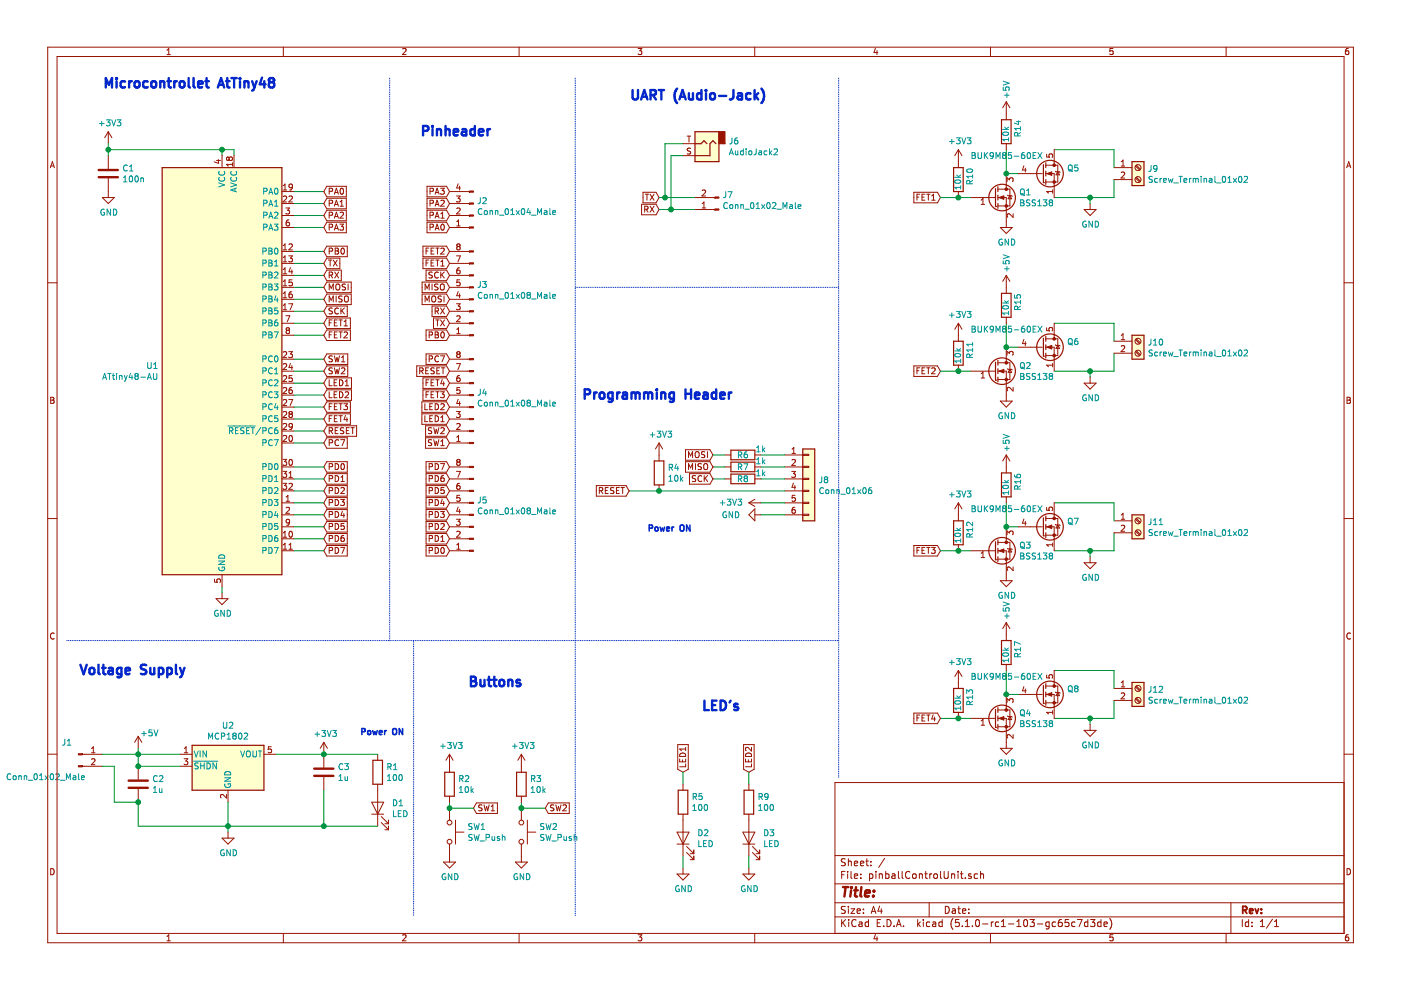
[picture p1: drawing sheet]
<svg xmlns="http://www.w3.org/2000/svg" width="297mm" height="210mm" viewBox="0 0 297 210" stroke-linecap="round" stroke-linejoin="round" font-family="sans-serif">
<g fill="#fffecd" stroke="#fffecd" stroke-width=".25">
<path d="M170.2 95.2h2.5v15.2h-2.5z" fill-rule="evenodd"/>
<path d="M147.3 27.9h5.1v6.4h-5.1z" fill-rule="evenodd"/>
<path d="M40.7 158h15.3v9.5h-15.3z" fill-rule="evenodd"/>
<path d="M34.4 35.5h25.4v86.4h-25.4z" fill-rule="evenodd"/>
<path d="M240 34.3h2.5v5h-2.5z" fill-rule="evenodd"/>
<path d="M240 71.1h2.5v5.1h-2.5z" fill-rule="evenodd"/>
<path d="M240 109.2h2.5v5h-2.5z" fill-rule="evenodd"/>
<path d="M240 144.7h2.5v5.1h-2.5z" fill-rule="evenodd"/>
</g>
<g fill="none" stroke="#981200" stroke-width=".21">
<path d="M10.1 10h276.8v189.9h-276.8zM12.1 12h272.9v185.9h-272.9zM35.4 11.6h.7M35.4 10.6l.4-.3v1.3M60.1 10v2M85.4 10.4l.5-.1 .2 .3-.8 1h.8M110.1 10v2M135.3 10.3h.8l-.5 .5 .4 .1v.5l-.1 .2-.6-.2M160 10v2M185.6 10.2l-.3 .9h.8M185.9 10.7v.9M210 10v2"/>
<path d="M236 10.3h-.6l-.1 .6 .6-.1 .1 .6-.2 .2-.5-.2M260 10v2M285.9 10.3h-.4l-.2 .3-.1 .7 .3 .3 .4-.2v-.6h-.4l-.3 .2M10.7 35.6l.4-1.3 .4 1.3M10.8 35.2h.6M23 27.9l-.8 1.3M23 27.9v2.6M23 33v2.8M23 37.8v4.1M23 27.9l.7 1.3M45.9 34h.8M46.3 33.8v.8l-.9-.3"/>
<path d="M47.1 33v2.5M48.6 33.5l-.3-.2-.3 .2 .1 .5h.3l.2-.2M48.6 33.5l.2-.2h.3l.2 .2-.1 .4-.1 .1h-.4l-.1-.2M48.6 33.5v.3M49.3 34.9h-1.3l.4 .3M49.3 34.5v.7M49.6 33v2.5M60 39.4l.4-.4v1.3M62 39.6l-.3 .2h-.3l-.1-.7 .4-.1 .3 .3-.1 .7-.2 .2-.3 .1M69.3 39.5h4.1v2.2h-4.1l-.6-1.1zM90.5 39.5h4.2l.6 1.1-.6 1.1h-4.2zM93.4 39.9h.8l-.4 .5 .3 .1v.5l-.2 .2-.5-.2"/>
<path d="M97.1 39l-.3 .9h.8M97.4 39.4v.9M144.8 33h2.5M144.8 30.5h2.5M145.7 28.9h.7M146.1 28.9v1.2M146.4 31.5l-.4-.1-.2 .1v.5l.5 .1 .1 .3-.2 .3-.5-.1M203.2 31.7v3.8M203.2 31.7l-.8 1.3M203.2 31.7l.8 1.3M213.4 21.6l-.8 1.2M213.4 21.6v3.8"/>
<path d="M213.4 30.5v1.2M213.4 36.8v3.3M213.4 21.6l.7 1.2M213.5 38.5v-.8l.5 .4 .1-.3 .5-.1 .2 .3-.1 .5M215.9 36.8h5.1M217.1 35.2l-.3 .8h.8M217.4 35.6v.9M221.7 36.8h1.8v5.1M221.7 35h2.6v3.6h-2.6M221.9 32.7v.6l.6 .1-.1-.5 .2-.3h.3l.3 .3-.2 .5M223.5 31.7v3.3M223.8 36.3l1 .3"/>
<path d="M224.3 36.4l.3 .7h-.7zM236.2 35.5h3.8M236.2 38.1h3.8M237.7 34.3l.4-.4v1.3M237.7 35.2h.8M237.7 36.6l.5-.1 .3 .3-.8 .9h.8M240.7 37.7l.9 .9M240.7 35.2l.9 .8M240.9 37.6l.9 .8M240.9 35l.9 .9M285.5 35.6l.5-1.3 .4 1.3M285.6 35.2h.7"/>
<path d="M10.1 60h2M21.7 41.9h2.5l-1.2 1.3zM59.8 40.6h2.5M59.8 43.2h2.5M59.8 45.7h2.5M59.8 48.2h2.5M59.8 53.3h2.5M59.8 55.8h2.5M59.8 58.4h2.5M60 41.7l.5-.1 .3 .3-.8 .9h.8M60 57.1l.4-.3v1.3M60 58.1h.8"/>
<path d="M60 53h.8M60 40.3h.8M60 52.1l.4-.4v1.3M60 54.6l.4-.4v1.3M60 59.7l.4-.4v1.3M60 55.5h.8M60.6 44.1h.8l-.4 .5 .3 .1 .1 .4-.3 .3-.5-.2M61.2 54.2h.8l-.4 .5 .3 .2 .1 .4-.3 .2-.5-.1M61.3 46.6h-.3a.79 .79 0 0 0-.1 1.3h.4l.1-.5-.3-.3h-.2l-.2 .3M61.3 41.7l.4-.1 .3 .3-.8 .9h.8M61.3 51.8l.4-.1 .3 .4-.8 .9h.8M61.6 56.7l-.3 .9h.8"/>
<path d="M61.9 57.2v.9M61.9 59.3h-.6v.6l.4-.1 .3 .3v.3l-.3 .2-.4-.1M69.3 54.7h2.8v2.3h-2.8l-.6-1.2zM69.3 57.3h3.1v2.2h-3.1l-.6-1.1zM69.3 59.8h5.2v2.2h-5.2l-.6-1.1zM69.3 52.2h4.3v2.2h-4.3l-.6-1.1zM69.3 42h4.1v2.3h-4.1l-.6-1.1zM69.3 44.6h4.1v2.2h-4.1l-.6-1.1zM69.3 47.1h4.1v2.2h-4.1l-.6-1.1zM69.6 55.1h.8M69.8 40.6l.7-.1v-.5l-.7-.1v1.3M69.8 43.1l.7-.1v-.4l-.7-.2v1.3"/>
<path d="M69.8 45.6l.7-.1v-.4l-.7-.1v1.3M69.8 48.2l.7-.1v-.5l-.7-.1v1.3M69.8 53.3l.7-.1v-.5l-.7-.1v1.3M69.8 58.3l.7-.1v-.4l-.7-.1v1.2M70 55.1v1.3M70.1 58.3l.4 .6M70.7 55.1l.8 1.3M70.9 41.2l.4-1.3 .5 1.3M70.9 43.7l.4-1.3 .5 1.3M70.9 46.3l.4-1.3 .5 1.3M70.9 48.8l.4-1.3 .5 1.3M71 57.7l.8 1.2"/>
<path d="M71 40.8h.6M71 43.4h.6M71 45.9h.6M71 48.4h.6M71.1 52.6h.4l.3 .3-.3 .3 .3 .2-.1 .4-.6 .1zM71.1 53.2h.4M71.5 55.1l-.8 1.3M71.8 57.7l-.8 1.2M72.1 47.5h.7l-.4 .5 .4 .1v.6l-.2 .1-.5-.1M72.1 43.7h.7M72.1 45.1l.5-.1 .2 .3-.7 1h.7M72.1 42.8l.4-.4v1.3"/>
<path d="M72.2 40l.2-.1a.69 .69 0 0 1 .4 .6 .69 .69 0 0 1-.4 .7l-.3-.5zM72.4 52.7l.2-.1a.67 .67 0 0 1 .4 .6 .67 .67 0 0 1-.4 .7l-.3-.5zM89.5 59.8h5.2l.6 1.1-.6 1.1h-5.2zM89.7 54.7h5l.6 1.1-.6 1.2h-5zM89.7 52.2h5l.6 1.1-.6 1.1h-5zM90.3 57.3h4.4l.6 1.1-.6 1.1h-4.4zM90.3 53.2h.4M90.3 55.7h.4M90.5 42h4.2l.6 1.2-.6 1.1h-4.2zM90.5 44.6h4.2l.6 1.1-.6 1.1h-4.2zM90.5 47.1h4.2l.6 1.1-.6 1.1h-4.2zM90.9 55.1h-.6v1.3"/>
<path d="M90.9 52.6h-.6v1.3M91.2 40.6l.6-.1 .1-.2-.1-.3-.6-.1v1.3M91.2 43.1h.6l.1-.2-.1-.3-.6-.2v1.3M91.2 45.6h.6l.1-.2-.1-.3-.6-.1v1.3M91.2 48.2l.6-.1 .1-.1-.1-.4-.6-.1v1.3M91.4 53.2h.4M91.4 55.7h.4M91.7 57.8l-.5-.1-.3 .2 .1 .3 .6 .3v.3l-.7 .1M92 55.1h-.6v1.3h.6M92 52.6h-.6v1.3h.6M92.3 48.8l.4-1.3 .4 1.3M92.3 46.3l.4-1.3 .4 1.3"/>
<path d="M92.3 43.7l.4-1.3 .4 1.3M92.3 41.2l.4-1.3 .4 1.3M92.4 55.1h.7M92.4 40.8h.6M92.4 43.4h.6M92.4 45.9h.6M92.4 48.4h.6M92.4 52.6h.7M92.7 52.6v1.3M92.7 55.1v1.3M92.9 57.8a.56 .56 0 0 0-.8 .5 .56 .56 0 0 0 .8 .5M93.5 42.6l.4-.2 .3 .4-.8 .9h.8"/>
<path d="M93.5 52.7l.4-.1 .3 .4-.8 .9h.8M93.5 57.7v1.2M93.5 45.3l.3-.3v1.3M93.5 55.5l.3-.4v1.3M93.5 46.3h.7M93.5 56.4h.7M93.6 47.6l.2-.1a.67 .67 0 0 1 .4 .7 .67 .67 0 0 1-.4 .6l-.3-.5zM93.7 58.2l.5 .7M94.2 57.7l-.7 .7M95.3 40.6h4.2M95.3 43.2h4.2M95.3 45.7h4.2"/>
<path d="M95.3 48.2h4.2M95.3 53.3h4.2M95.3 55.8h4.2M95.3 58.4h4.2M96.8 41.6h.8l-.5 .4 .4 .2 .1 .4-.3 .2-.5-.1M96.8 54.2h.8l-.5 1.3M96.8 47.9h.8M96.8 47l.4-.4v1.3M96.8 44.2l.5-.1 .3 .4-.8 .9h.8M97.1 52.3l-.3-.3 .3-.3h.2l.3 .3-.3 .3M97.1 52.3l-.3 .2v.3l.3 .2 .3-.1 .2-.1v-.3l-.3-.2M97.1 52.3h.2"/>
<path d="M97.4 56.8h-.2a.79 .79 0 0 0-.1 1.3l.3-.1 .2-.5-.3-.2h-.2l-.3 .2M97.5 59.3h-.6l-.1 .6 .5-.1 .3 .3v.3l-.3 .2-.5-.1M136 43.3h3.1l.6 1.1-.6 1.1h-3.1zM136.3 40.8h2.8l.6 1.1-.6 1.1h-2.8zM136.7 44.4l.6-.1v-.5l-.6-.1v1.3M136.8 41.2h.7M137 44.4l.4 .6M137.2 41.2v1.2M137.8 43.7l.9 1.3M137.8 41.2l.9 1.2M138.7 43.7l-.9 1.3M138.7 41.2l-.9 1.2"/>
<path d="M147.3 41.9h4.3M147.3 44.4h4.3M148.9 44.1h.7M148.9 40.4l.5-.1 .2 .3-.8 1h.8M148.9 43.2l.4-.4v1.3M193.8 40.8h5l.6 1.1-.6 1.1h-5zM194.4 41.8h.4M195 41.2h-.6v1.2M195.5 41.8h.4M196.1 41.2h-.6v1.2h.6M196.5 41.2h.7M196.8 41.2v1.2"/>
<path d="M197.5 42.4h.8M197.5 41.5l.4-.3v1.2M203.2 40.6v1.3M205.7 41.9h5.4M208 43.3h.8M208 42.4l.4-.3v1.2M211.6 41.9h1.8v6.3M211.6 40.1h2.5v3.6h-2.5M212.1 48.2h2.5l-1.2 1.3zM213.4 58.4v3.8M213.4 58.4l-.8 1.3M213.4 58.4l.7 1.3"/>
<path d="M213.6 41.4l1 .2M214.1 41.5l.4 .6h-.8zM214.8 45.3v.8l-.9-.8-.4 .3 .2 .4M223.2 40.6h-1.3l.4 .4M223.2 40.2v.8M229.9 44.4h2.5l-1.3 1.3zM231.1 43.2v1.2M285 60h1.9M59.8 76.2h2.5M59.8 78.7h2.5M59.8 60.9h2.5M59.8 63.5h2.5"/>
<path d="M59.8 66h2.5M59.8 68.5h2.5M59.8 71.1h2.5M60 79.8l.5-.2 .3 .4-.8 .9h.8M60 77.2l.5-.1 .3 .4-.8 .9h.8M60 74.7l.5-.1 .3 .3-.8 .9h.8M60 65.7h.8M60 60.6h.8M60 62.2l.4-.3v1.2M60 64.8l.4-.4v1.3M60 63.1h.8M60.6 66.9h.8l-.5 1.3"/>
<path d="M60.9 70l-.2 .3v.2l.2 .2h.4l.1-.2v-.2l-.3-.3M60.9 70l-.2-.2 .2-.3h.2l.3 .2-.3 .3M60.9 70h.2M61.2 74.6h.8l-.4 .4 .3 .2 .1 .4-.3 .2-.5-.1M61.2 64.4h.9l-.6 1.3M61.6 77l-.3 .9h.8M61.9 61.9l-.5 .1-.1 .4v.6l.6 .1 .1-.2-.1-.5-.4-.1-.2 .3M61.9 77.5v.9M61.9 79.6h-.6v.6l.4-.1 .3 .3v.3l-.3 .2-.4-.1M69.3 62.3h5.2v2.3h-5.2l-.6-1.1zM69.3 64.9h4.3v2.2h-4.3l-.6-1.1zM69.3 67.4h5v2.3h-5l-.6-1.2z"/>
<path d="M69.3 70h5v2.2h-5l-.6-1.1zM69.3 75h4.4v2.3h-4.4l-.6-1.1zM69.3 77.6h4.4v2.2h-4.4l-.6-1.1zM69.8 61.5v-1.3l.4 .9 .5-.9v1.3M69.8 64v-1.2l.4 .9 .5-.9v1.2M69.8 68.4h.4M69.8 71h.4M70.4 67.8h-.6v1.3M70.4 70.4h-.6v1.2M70.5 65.4l-.5-.1-.2 .1v.4l.6 .2 .1 .3-.3 .3-.5-.1M70.5 75.5l-.5-.1-.2 .2v.3l.6 .3 .1 .3-.3 .2h-.5M70.5 78.1l-.5-.1-.2 .1v.4l.6 .2 .1 .3-.3 .3-.5-.1"/>
<path d="M70.9 68.4h.4M70.9 71h.4M70.9 75.4l.3 1.3 .2-.9 .3 .9 .3-1.3M70.9 78l.3 1.3 .2-1 .3 1 .3-1.3M71.3 60.4l.2-.2 .4 .1a.78 .78 0 0 1-.1 1.2l-.5-.2zM71.3 62.8v1.2M71.5 67.8h-.6v1.3h.6M71.5 70.4h-.6v1.2h.6M71.8 65.4a.56 .56 0 0 0-.8 .1 .56 .56 0 0 0 0 .8l.4 .3 .4-.2M71.9 67.8h.7M71.9 70.4h.7M72.2 67.8v1.3"/>
<path d="M72.2 70.4v1.2M72.3 65.3v1.3M72.4 76.7h.7M72.4 75.8l.4-.4v1.3M72.4 78.1l.5-.1 .2 .3-.8 1h.8M72.5 65.9l.5 .7M72.5 62.8h-.4l-.2 .1v.3l.5 .3 .1 .3-.2 .2h-.5M72.9 69.1h.8M72.9 68.2l.4-.4v1.3M72.9 70.5l.5-.1 .3 .3-.8 .9h.8M73 65.3l-.7 .7M73.1 62.9l.2-.1a.44 .44 0 0 1 .6 .4l-.1 .6-.5 .2-.2-.2z"/>
<path d="M73.2 60.3l-.4-.1-.2 .1v.5l.6 .2v.3l-.2 .2-.5-.1M73.8 60.2v1.3M88.4 77.6h6.3l.6 1.1-.6 1.1h-6.3zM89 78.6h.6l.1-.2-.1-.3-.6-.1v1.3M89.3 78.6l.4 .7M89.5 62.3h5.2l.6 1.2-.6 1.1h-5.2zM90.1 61.5v-1.3l.5 .9 .4-.9v1.3M90.1 64v-1.2l.5 .9 .4-.9v1.2M90.3 78.6h.4M90.3 70h4.4l.6 1.1-.6 1.1h-4.4zM90.3 75h4.4l.6 1.2-.6 1.1h-4.4zM90.9 78h-.6v1.3h.6"/>
<path d="M91 71h.6l.1-.5-.7-.1v1.2M91 76.1h.6l.1-.5-.7-.2v1.3M91.6 62.9l.2-.1h.4a.78 .78 0 0 1-.1 1.2l-.5-.2zM91.6 64.9h3.1l.6 1.1-.6 1.1h-3.1zM91.6 60.2v1.3M91.9 67.4h2.8l.6 1.1-.6 1.2h-2.8zM92.1 78.1l-.5-.1-.2 .1v.4l.6 .2 .1 .3-.3 .3-.5-.1M92.3 66l.6-.1v-.5l-.6-.1v1.3M92.3 71h.4M92.3 70.4l.6 .1v.4l-.2 .1 .3 .2-.1 .4h-.6zM92.4 67.8h.7M92.6 66l.4 .6"/>
<path d="M92.6 78.6h.4M92.7 67.8v1.3M92.9 60.3l-.5-.1-.2 .1v.4l.5 .3 .2 .3-.3 .2-.5-.1M93 75.6a.56 .56 0 0 0-.8 .5 .56 .56 0 0 0 .8 .5M93.2 78h-.6v1.3h.6M93.4 60.4l.3-.2a.44 .44 0 0 1 .5 .4l-.1 .7-.4 .2-.3-.2zM93.4 75.4h.8l-.5 1.3M93.4 67.8l.8 1.3M93.4 65.3l.8 1.3M93.6 62.8h-.5l-.2 .1 .1 .4 .5 .2 .1 .3-.2 .2h-.5M93.6 70.5l.2-.1a.67 .67 0 0 1 .4 .6 .67 .67 0 0 1-.4 .6l-.3-.4zM93.6 78h.7"/>
<path d="M93.9 78v1.3M94.1 62.8v1.2M94.2 67.8l-.8 1.3M94.2 65.3l-.8 1.3M95.3 76.2h4.2M95.3 78.7h4.2M95.3 60.9h4.2M95.3 63.5h4.2M95.3 66h4.2M95.3 68.5h4.2M95.3 71.1h4.2M96.8 64.4h.8l-.5 .5 .4 .1 .1 .4-.3 .3-.5-.2"/>
<path d="M96.8 77.1h.8l-.5 1.3M96.8 69.8l.4-.3v1.2M96.8 67.1l.5-.2 .3 .4-.8 .9h.8M96.8 70.7h.8M97.1 75.1l-.3 .2v.3l.3 .2h.3l.2-.2v-.3l-.3-.2M97.1 75.1l-.3-.2 .3-.3h.2l.3 .2-.3 .3M97.1 75.1h.2M97.1 61.8l-.3 .9h.8M97.4 79.6h-.2a.79 .79 0 0 0-.1 1.3h.3l.2-.5-.3-.3h-.2l-.3 .3M97.4 62.3v.8M193.8 77.6h5l.6 1.1-.6 1.1h-5zM194.4 78.6h.4"/>
<path d="M195 78h-.6v1.3M195.5 78.6h.4M196.1 78h-.6v1.3h.6M196.5 78h.7M196.8 78v1.3M197.5 78.1l.5-.1 .3 .3-.8 1h.8M203.2 68.5v3.8M203.2 77.4v1.3M203.2 68.5l-.8 1.3M203.2 68.5l.8 1.3M205.7 78.7h5.4M208 79.2l.4-.3v1.2"/>
<path d="M211.6 78.7h1.8v6.3M211.6 76.9h2.5v3.6h-2.5M213.4 67.3v1.2M213.4 73.6v3.3M213.5 75.3v-.8l.5 .4 .1-.3 .5-.1 .2 .3-.1 .5M213.6 78.2l1 .2M214.1 78.3l.4 .6h-.8zM215.9 73.6h5.1M217.1 72l-.3 .9h.8M217.4 72.5v.8M221.7 73.6h1.8v5.1M221.7 71.8h2.6v3.6h-2.6"/>
<path d="M221.9 69.5v.6l.6 .1-.1-.5 .2-.3h.3l.3 .3-.2 .5M223.2 77v.8M223.2 77.4h-1.3l.4 .4M223.5 68.5v3.3M223.8 73.1l1 .3M224.3 73.2l.3 .7h-.7zM231.1 80v1.2M236.2 72.3h3.8M236.2 74.9h3.8M237.7 73.4l.5-.1 .3 .3-.8 1h.8M237.7 71.1l.4-.4v1.3M237.7 72h.8"/>
<path d="M240.7 74.6l.9 .8M240.7 72l.9 .9M240.9 74.4l.9 .8M240.9 71.8l.9 .9M10.7 84.2h.5l.2 .3-.2 .3 .3 .3-.2 .4h-.6zM10.7 84.8h.5M59.8 99h2.5M59.8 81.2h2.5M59.8 83.8h2.5M59.8 86.3h2.5M59.8 88.8h2.5M59.8 91.4h2.5"/>
<path d="M59.8 93.9h2.5M60 97.4h.8l-.4 .5 .3 .1v.5l-.2 .2-.5-.2M60 99.9h.8l-.4 .5 .3 .2v.5l-.2 .1-.5-.1M60 92.5l.5-.2 .3 .4-.8 .9h.8M60 89.9l.5-.1 .3 .3-.8 1h.8M60 87.4l.5-.1 .3 .3-.8 .9h.8M60 82.3l.5-.1 .3 .3-.8 .9h.8M60 84.8l.5-.1 .3 .4-.8 .9h.8M61.2 84.7h.9l-.6 1.3M61.4 97.5l.2-.1a.67 .67 0 0 1 .4 .6 .67 .67 0 0 1-.4 .7l-.3-.5zM61.4 92.5l.2-.2a.67 .67 0 0 1 .4 .7 .67 .67 0 0 1-.4 .6l-.3-.5zM61.5 87.8l-.2-.2 .2-.3h.2l.3 .2-.3 .3"/>
<path d="M61.5 87.8l-.2 .2v.4l.2 .1h.4l.1-.2v-.3l-.3-.2M61.5 87.8h.2M61.9 82.2l-.5 .1-.1 .4v.6l.6 .1 .1-.2-.1-.5h-.4l-.2 .2M62 90.3l-.3 .3-.3-.1-.1-.6 .4-.1 .3 .2-.1 .8-.2 .2-.3 .1M69.3 97.9h4.3v2.2h-4.3l-.6-1.1zM69.3 92.8h4.3v2.2h-4.3l-.6-1.1zM69.3 90.3h6.3v2.2h-6.3l-.6-1.1zM69.3 85.2h5v2.2h-5l-.6-1.1zM69.3 87.7h5v2.3h-5l-.6-1.2zM69.3 80.1h5.2v2.3h-5.2l-.6-1.2zM69.3 82.7h5.2v2.2h-5.2l-.6-1.1zM69.8 99l.7-.1v-.5l-.7-.1v1.3"/>
<path d="M69.8 80.5v1.3h.6M69.8 83.1v1.2h.6M69.8 91.3l.7-.1v-.4l-.7-.1v1.2M69.8 93.9l.7-.1v-.5l-.7-.1v1.3M69.8 86.2h.4M69.8 88.7h.4M70.1 91.3l.4 .6M70.4 85.6h-.6v1.3M70.4 88.1h-.6v1.3M70.8 81.1h.5M70.8 83.7h.5M70.9 86.2h.4"/>
<path d="M70.9 88.7h.4M71.1 98.3a.64 .64 0 0 1 .7 .6 .64 .64 0 0 1-.7 .7zM71.1 91.3h.4M71.4 80.5h-.6v1.3h.6M71.4 83.1h-.6v1.2h.6M71.5 85.6h-.6v1.3h.6M71.5 88.1h-.6v1.3h.6M71.7 90.7h-.6v1.2h.6M71.8 93.3a.56 .56 0 0 0-.8 .6 .56 .56 0 0 0 .8 .5M71.9 85.6h.7M71.9 88.1h.7M72 80.5a.64 .64 0 0 1 .7 .7 .64 .64 0 0 1-.7 .6z"/>
<path d="M72 83.1a.64 .64 0 0 1 .7 .6 .64 .64 0 0 1-.7 .6zM72.2 85.6v1.3M72.2 88.1v1.3M72.2 93.2h.9l-.6 1.3M72.4 98.4l.2-.1a.67 .67 0 0 1 .4 .6 .67 .67 0 0 1-.4 .7l-.3-.5zM72.9 90.8l-.5-.1-.2 .1 .1 .4 .5 .2 .1 .3-.3 .2h-.4M72.9 85.6h.8l-.5 .5 .4 .1 .1 .4-.3 .3-.5-.2M73.2 81.8h.7M73.2 80.9l.4-.4v1.3M73.2 83.2l.5-.1 .2 .3-.8 .9h.8M73.2 88.1l-.3 .9h.8M73.4 91.3h.5"/>
<path d="M73.6 88.6v.8M74 90.7h-.6v1.2h.6M74.4 90.7h.7M74.8 90.7v1.2M89.4 87.7h5.3l.6 1.1-.6 1.2h-5.3zM89.4 85.2h5.3l.6 1.1-.6 1.1h-5.3zM89.7 80.1h5l.6 1.1-.6 1.2h-5zM89.7 82.7h5l.6 1.1-.6 1.1h-5zM90.1 85.6v1.3h.6M90.1 88.1v1.3h.6M90.2 90.3h4.5l.6 1.1-.6 1.1h-4.5zM90.2 92.8h4.5l.6 1.1-.6 1.1h-4.5z"/>
<path d="M90.3 97.9h4.4l.6 1.1-.6 1.1h-4.4zM90.3 81.1h.4M90.3 83.7h.4M90.9 80.5h-.6v1.3M90.9 83.1h-.6v1.2M91 99l.6-.1 .1-.5-.7-.1v1.3M91.1 86.2h.4M91.1 88.7h.4M91.4 81.1h.4M91.4 83.7h.4M91.5 90.8l-.5-.1-.1 .1v.4l.6 .3v.2l-.2 .2h-.5M91.5 93.3l-.5-.1-.1 .1v.5l.6 .2v.3l-.2 .2-.5-.1"/>
<path d="M91.7 85.6h-.6v1.3h.6M91.7 88.1h-.6v1.3h.6M92 93.2l.3 1.3 .2-.9 .2 .9 .3-1.3M92 90.7l.3 1.2 .2-.9 .2 .9 .3-1.2M92 80.5h-.6v1.3h.6M92 83.1h-.6v1.2h.6M92.3 98.3a.64 .64 0 0 1 .7 .6 .64 .64 0 0 1-.7 .7zM92.3 85.6a.64 .64 0 0 1 .7 .6 .64 .64 0 0 1-.7 .7zM92.3 88.1a.64 .64 0 0 1 .7 .7 .64 .64 0 0 1-.7 .6zM92.4 80.5h.7M92.4 83.1h.7M92.7 80.5v1.3"/>
<path d="M92.7 83.1v1.2M93.4 98.3h.8l-.5 1.3M93.4 83.1h.8l-.4 .4 .3 .2v.5l-.2 .1-.5-.1M93.5 90.8l.4-.1 .3 .3-.8 .9h.8M93.5 85.7l.4-.1 .3 .4-.8 .9h.8M93.5 88.5l.3-.4v1.3M93.5 93.6l.3-.4v1.3M93.5 89.4h.7M93.5 94.5h.7M93.8 80.5l-.3 .9h.7M94.1 81v.8M95.3 99h4.2"/>
<path d="M95.3 81.2h4.2M95.3 83.8h4.2M95.3 86.3h4.2M95.3 88.8h4.2M95.3 91.4h4.2M95.3 93.9h4.2M96.8 99.9h.8l-.5 1.3M96.8 87.3h.8l-.5 .4 .4 .2 .1 .4-.3 .2-.5-.1M96.8 92.7l.4-.4v1.3M96.8 89.9l.5-.1 .3 .3-.8 1h.8M96.8 93.6h.8M97.1 98l-.3-.3 .3-.3h.2l.3 .3-.3 .3"/>
<path d="M97.1 98l-.3 .2v.2l.3 .3 .3-.1 .2-.2v-.2l-.3-.2M97.1 98h.2M97.1 84.7l-.3 .8h.8M97.4 85.1v.9M97.5 82.2h-.6l-.1 .6 .5-.1 .3 .2v.3l-.3 .2-.5-.1M139.7 93.9v3.8M139.7 93.9l-.7 1.3M139.7 93.9l.8 1.3M145.3 95.3h5.2l.7 1.2-.7 1.1h-5.2zM145.3 97.9h5.2l.7 1.1-.7 1.1h-5.2zM146 97v-1.2l.4 .9 .4-.9v1.2M146 99.6v-1.3l.4 .9 .4-.9v1.3"/>
<path d="M147.5 95.9l.2-.1h.3a.78 .78 0 0 1-.1 1.2l-.4-.2zM147.5 98.3v1.3M148.7 98.4l-.5-.1-.2 .1v.4l.6 .2 .1 .3-.2 .3-.5-.1M149.3 98.5l.2-.2a.44 .44 0 0 1 .5 .4v.7l-.5 .2-.2-.2zM149.4 95.8h-.5l-.1 .1v.4l.6 .2v.3l-.2 .2h-.5M150 95.8v1.2M153.7 96.5h1.3M153.7 99h1.3M160 96.5h1.3M160 99h1.3M166.4 96.5h3.8M166.4 99h3.8"/>
<path d="M167.9 99.9h.7l-.4 .5 .4 .2v.4l-.2 .2-.5-.1M167.9 96.1h.7M167.9 95.2l.4-.3v1.2M167.9 97.5l.5-.1 .2 .4-.7 .9h.7M170.2 96.3h1.3v.3h-1.3zM170.2 98.9h1.3v.2h-1.3zM208 80.1h.8M212.1 85h2.5l-1.2 1.3zM213.4 96.5v3.8M213.4 96.5l-.8 1.2M213.4 96.5l.7 1.2M214.8 82.1v.8l-.9-.8-.4 .3 .2 .5"/>
<path d="M229.9 81.2h2.5l-1.3 1.3zM285.6 84.2h.4l.3 .3-.3 .3 .3 .3-.2 .4h-.5zM285.6 84.8h.4M10.1 109.9h2M59.8 101.5h2.5M59.8 104.1h2.5M59.8 106.6h2.5M59.8 109.2h2.5M59.8 111.7h2.5M59.8 114.2h2.5M59.8 116.8h2.5M60 102.5h.8l-.4 .5 .3 .1v.5l-.2 .2-.5-.2"/>
<path d="M60 116.4h.8M60 113.9h.8M60 113l.4-.4v1.3M60 115.5l.4-.3v1.2M60.7 106.3h.7M60.7 107.7l.4-.1 .3 .3-.8 .9h.8M60.7 105.4l.3-.4v1.3M61.3 101.2h.7M61.3 115.5l.3-.3v1.2M61.3 102.6l.4-.1 .3 .3-.8 1h.8M61.3 116.4h.7M61.3 100.3l.3-.4v1.3"/>
<path d="M61.4 110.7l-.3 .2-.3-.1-.1-.1v-.5l.4-.1 .3 .3-.2 .8-.4 .2M61.4 112.8l.2-.2a.67 .67 0 0 1 .4 .7 .67 .67 0 0 1-.4 .6l-.3-.5zM69.3 100.4h4.3v2.3h-4.3l-.6-1.2zM69.3 105.5h4.3v2.2h-4.3l-.6-1.1zM69.3 108h4.3v2.3h-4.3l-.6-1.1zM69.3 115.7h4.3v2.2h-4.3l-.6-1.1zM69.3 103h4.3v2.2h-4.3l-.6-1.1zM69.3 110.6h4.3v2.2h-4.3l-.6-1.1zM69.3 113.1h4.3v2.3h-4.3l-.6-1.2zM69.8 116.7l.7-.1v-.4l-.7-.1v1.2M69.8 101.5l.7-.1v-.4l-.7-.2v1.3M69.8 104l.7-.1v-.4l-.7-.1v1.2"/>
<path d="M69.8 106.6l.7-.1v-.5l-.7-.1v1.3M69.8 109.1l.7-.1v-.4l-.7-.2v1.3M69.8 111.6l.7-.1v-.4l-.7-.1v1.3M69.8 114.2l.7-.1v-.4l-.7-.2v1.3M71.1 116.1a.64 .64 0 0 1 .7 .6 .64 .64 0 0 1-.7 .6zM71.1 100.8a.64 .64 0 0 1 .7 .7 .64 .64 0 0 1-.7 .6zM71.1 103.4a.64 .64 0 0 1 .7 .6 .64 .64 0 0 1-.7 .6zM71.1 105.9a.64 .64 0 0 1 .7 .6 .64 .64 0 0 1-.7 .7zM71.1 108.4a.64 .64 0 0 1 .7 .7 .64 .64 0 0 1-.7 .6zM71.1 111a.64 .64 0 0 1 .7 .6 .64 .64 0 0 1-.7 .7zM71.1 113.5a.64 .64 0 0 1 .7 .7 .64 .64 0 0 1-.7 .6zM72.2 116.1h.9l-.6 1.2"/>
<path d="M72.2 105.9h.8l-.4 .5 .3 .1 .1 .4-.2 .3-.6-.1M72.3 102.1h.7M72.3 103.5l.5-.1 .2 .3-.8 .9h.8M72.3 101.2l.3-.4v1.3M72.6 108.4l-.3 .9h.8M72.9 113.5l-.4 .2-.2 .4v.6h.6l.1-.1-.1-.5-.4-.1-.2 .3M72.9 108.9v.8M72.9 111h-.6v.6l.5-.1 .2 .2v.3l-.2 .3-.5-.2M90.3 100.4h4.4l.6 1.1-.6 1.2h-4.4zM90.3 105.5h4.4l.6 1.1-.6 1.1h-4.4zM90.3 108h4.4l.6 1.2-.6 1.1h-4.4zM90.3 115.7h4.4l.6 1.1-.6 1.1h-4.4z"/>
<path d="M90.3 103h4.4l.6 1.1-.6 1.1h-4.4zM90.3 110.6h4.4l.6 1.1-.6 1.1h-4.4zM90.3 113.1h4.4l.6 1.1-.6 1.2h-4.4zM91 116.7h.6l.1-.5-.7-.1v1.2M91 101.5l.6-.1 .1-.4-.7-.2v1.3M91 104h.6l.1-.5-.7-.1v1.2M91 109.1h.6l.1-.5-.7-.2v1.3M91 111.6h.6l.1-.5-.7-.1v1.3M91 114.2l.6-.1 .1-.4-.7-.2v1.3M91 106.6l.6-.1 .1-.5-.7-.1v1.3M92.3 116.1a.64 .64 0 0 1 .7 .6 .64 .64 0 0 1-.7 .6zM92.3 100.8a.64 .64 0 0 1 .7 .7 .64 .64 0 0 1-.7 .6z"/>
<path d="M92.3 103.4a.64 .64 0 0 1 .7 .6 .64 .64 0 0 1-.7 .6zM92.3 105.9a.64 .64 0 0 1 .7 .6 .64 .64 0 0 1-.7 .7zM92.3 108.4a.64 .64 0 0 1 .7 .7 .64 .64 0 0 1-.7 .6zM92.3 111a.64 .64 0 0 1 .7 .6 .64 .64 0 0 1-.7 .7zM92.3 113.5a.64 .64 0 0 1 .7 .7 .64 .64 0 0 1-.7 .6zM93.4 108.4h.8l-.4 .5 .3 .2v.5l-.2 .1-.5-.1M93.5 111.1l.4-.1 .3 .3-.8 1h.8M93.5 114.8h.7M93.5 113.9l.3-.4v1.3M93.6 116.2l.2-.1a.67 .67 0 0 1 .4 .6 .67 .67 0 0 1-.4 .6l-.3-.4zM93.8 105.9l-.3 .8h.7M94.1 100.8h-.3a.79 .79 0 0 0-.1 1.3l.4-.1v-.6l-.4-.1-.2 .3"/>
<path d="M94.1 106.3v.9M94.1 103.4h-.6v.6l.2-.1 .4 .1v.5l-.2 .1-.4-.1M95.3 101.5h4.2M95.3 104.1h4.2M95.3 106.6h4.2M95.3 109.2h4.2M95.3 111.7h4.2M95.3 114.2h4.2M95.3 116.8h4.2M96.8 110.1h.8l-.5 .5 .4 .1 .1 .4-.3 .3-.5-.2M96.8 115.5l.4-.3v1.2M96.8 112.8l.5-.2 .3 .4-.8 .9h.8"/>
<path d="M96.8 116.4h.8M97.1 107.5l-.3 .9h.8M97.4 102.5h-.2a.79 .79 0 0 0-.1 1.3l.3-.1 .2-.5-.3-.2h-.2l-.3 .2M97.4 108v.8M97.5 105h-.6l-.1 .6 .5-.1 .3 .3v.3l-.3 .2-.5-.1M126.4 103h6.4l.6 1.1-.6 1.1h-6.4zM127.1 104h.6l.1-.2-.1-.3-.6-.1v1.2M127.4 104l.4 .6M128.3 104h.5M128.9 103.4h-.6v1.2h.6M130.2 103.4h-.5l-.2 .1v.4l.5 .2 .2 .3-.3 .2h-.5M130.7 104h.4"/>
<path d="M131.3 103.4h-.6v1.2h.6M131.7 103.4h.7M132 103.4v1.2M139.7 102.8v1.3M146.2 100.4h4.3l.7 1.1-.7 1.2h-4.3zM147.5 100.9l-.5-.1-.2 .3 .1 .3 .6 .2v.4l-.7 .1M148.8 101a.56 .56 0 0 0-.8 .5 .56 .56 0 0 0 .8 .5M149.3 100.8v1.3M149.5 101.4l.5 .7M150 100.8l-.7 .8M153.7 101.5h1.3M158.8 106.6h2.5"/>
<path d="M158.8 106.6l1.2 .8M160 101.5h1.3M160 109.2h1.3M160 107.9v2.5l-1.2-1.2zM160 105.9l-1.2 .7M166.4 101.5h3.8M166.4 104.1h3.8M166.4 106.6h3.8M166.4 109.2h3.8M168.2 102.4l-.3 .9h.8M168.5 107.6h-.2a.79 .79 0 0 0-.1 1.2h.3l.1-.5-.2-.3h-.2l-.3 .3M168.5 102.9v.9"/>
<path d="M168.6 105h-.6l-.1 .6 .5-.1 .2 .3v.3l-.2 .2-.5-.1M170.2 101.4h1.3v.3h-1.3zM170.2 104h1.3v.2h-1.3zM170.2 106.5h1.3v.2h-1.3zM170.2 109h1.3v.3h-1.3zM193.8 115.7h5l.6 1.1-.6 1.1h-5zM194.4 116.7h.4M195 116.1h-.6v1.2M195.5 116.7h.4M196.1 116.1h-.6v1.2h.6M196.5 116.1h.7M196.8 116.1v1.2"/>
<path d="M197.5 116.1h.8l-.5 .4 .4 .2v.5l-.2 .1-.5-.1M203.2 106.6v3.8M203.2 115.5v1.3M203.2 106.6l-.8 1.3M203.2 106.6l.8 1.3M205.7 116.8h5.4M208 117.3l.4-.3v1.2M208 118.2h.8M211.6 116.8h1.8v6.3M211.6 115h2.5v3.6h-2.5M213.4 105.4v1.2M213.4 111.7v3.3"/>
<path d="M213.5 113.4v-.8l.5 .4 .1-.3 .5-.1 .2 .2-.1 .6M213.6 116.3l1 .2M214.1 116.4l.4 .6h-.8zM215.9 111.7h5.1M217.1 110l-.3 .9h.8M217.4 110.5v.9M221.7 111.7h1.8v5.1M221.7 109.9h2.6v3.6h-2.6M221.9 107.6v.6h.6l-.1-.4 .2-.3h.3l.3 .3-.2 .4M223.2 115.1v.8M223.2 115.5h-1.3l.4 .4M223.5 106.6v3.3"/>
<path d="M223.8 111.2l1 .2M224.3 111.3l.3 .7h-.7zM229.9 119.3h2.5l-1.3 1.3zM231.1 118v1.3M236.2 110.4h3.8M236.2 113h3.8M237.7 111.5l.5-.1 .3 .3-.8 .9h.8M237.7 110.1h.8M237.7 109.2l.4-.4v1.3M240.7 112.6l.9 .9M240.7 110.1l.9 .8M240.9 112.5l.9 .8"/>
<path d="M240.9 109.9l.9 .9M285 109.9h1.9M11.5 134.3a.58 .58 0 0 0-.8 .5 .58 .58 0 0 0 .8 .6M45.5 122.8v.6l.6 .1-.1-.5 .2-.3h.3l.2 .3-.1 .5M45.8 126.9h2.5l-1.2 1.3zM47.1 121.9v2.5M47.1 125.7v1.2M212.1 123.1h2.5l-1.2 1.3zM213.4 132v3.8M213.4 132l-.8 1.3M213.4 132l.7 1.3M214.8 120.2v.8l-.9-.8-.4 .3 .2 .4"/>
<path d="M286.3 134.3a.58 .58 0 0 0-.8 .5 .58 .58 0 0 0 .8 .6M10.1 159.9h2M17.5 159.9h4.2M19.4 159.6h.7M19.4 158.7l.4-.4v1.3M29.3 156.1l-.8 1.3M29.3 156.1v2.6M29.3 156.1l.8 1.3M38.2 159.9h2.5M39.1 159.6h.7M39.1 158.7l.4-.4v1.3M56 159.9h2.5"/>
<path d="M57.5 158.3h-.6l-.1 .6 .5-.1 .3 .3v.3l-.3 .2-.5-.1M68.7 157.4v5.3M68.7 157.4l-.8 1.3M68.7 157.4l.7 1.3M80.1 159.9v1.3M95.3 159.9v3.8M95.3 159.9l-.8 1.3M95.3 159.9l.8 1.3M110.5 159.9v3.8M110.5 159.9l-.7 1.3M110.5 159.9l.8 1.3M143.7 157.9h2.2v5.2l-1.1 .6-1.1-.6z"/>
<path d="M144.3 159.8a.67 .67 0 0 1 .7-.1 .67 .67 0 0 1 .4 .7h-1.3zM145.4 158.8h-1.3l.4 .4M145.4 158.5v.7M157.7 157.9h2.2v5.2l-1.1 .6-1.1-.6zM158.2 159.8a.67 .67 0 0 1 .8-.1 .67 .67 0 0 1 .3 .7h-1.2zM159.3 158.5v.7l-.9-.7-.3 .2 .1 .5M193.8 151.2h5l.6 1.1-.6 1.1h-5zM194.4 152.2h.4M195 151.6h-.6v1.3M195.5 152.2h.4M196.1 151.6h-.6v1.3h.6M196.5 151.6h.7"/>
<path d="M196.8 151.6v1.3M197.8 151.6l-.3 .8h.8M198.1 152v.9M203.2 142.2v3.8M203.2 151v1.3M203.2 142.2l-.8 1.2M203.2 142.2l.8 1.2M205.7 152.3h5.4M208 152.8l.4-.3v1.3M208 153.8h.8M211.6 152.3h1.8v6.4M211.6 150.5h2.5v3.6h-2.5"/>
<path d="M212.1 158.7h2.5l-1.2 1.2zM213.4 140.9v1.3M213.4 147.2v3.3M213.5 148.9v-.8l.5 .5 .1-.4 .5-.1 .2 .3-.1 .5M213.6 151.8l1 .3M214.1 151.9l.4 .7h-.8zM214.8 155.7v.8l-.9-.8-.4 .3 .2 .5M215.9 147.2h5.1M217.1 145.6l-.3 .9h.8M217.4 146.1v.8M221.7 147.2h1.8v5.1M221.7 145.5h2.6v3.5h-2.6"/>
<path d="M221.9 143.1v.6l.6 .1-.1-.5 .2-.3h.3l.3 .3-.2 .5M223.2 150.7v.7M223.2 151h-1.3l.4 .4M223.5 142.2v3.3M223.8 146.7l1 .3M224.3 146.9l.3 .6h-.7zM229.9 154.9h2.5l-1.3 1.2zM231.1 153.6v1.3M236.2 146h3.8M236.2 148.5h3.8M237.7 144.7l.4-.3v1.2M237.7 147l.5-.1 .3 .4-.8 .9h.8"/>
<path d="M237.7 145.6h.8M240.7 148.2l.9 .8M240.7 145.6l.9 .9M240.9 148l.9 .8M240.9 145.5l.9 .8M285 159.9h1.9M17.5 162.5h4.2M19.4 161l.5-.1 .2 .3-.7 .9h.7M29.3 162.5v2.8M29.3 167.3v2.8M38.2 162.5h2.5M39 160.9h.8l-.4 .5 .3 .1 .1 .4-.2 .2-.6-.1"/>
<path d="M47.1 177.7h2.5l-1.3 1.3zM48 168.4v.8l-.9-.8-.4 .3 .2 .5M48.3 167.5v2.6M48.3 176.4v1.3M68.7 164.8v2.7M78.8 172.6h2.5M78.8 170.1h2.5l-1.2 2.5zM80.1 166.3v8.9M80.8 174.4l1.6 1.5M80.8 173.1l1.6 1.6M81.6 175.9h.8M81.6 174.7h.8"/>
<path d="M82.4 173.9v.8M82.4 175.2v.7M95.3 168.8v1.3M95.3 171.4v2.5M95.3 179v3.8M96.6 176.4h1.8M96.6 173.9v5.1M101 170.2h4.5v2.3h-4.5l-.6-1.1zM102.2 170.7l-.5-.1-.2 .2v.3l.6 .3 .1 .3-.2 .2h-.5M102.6 170.6l.3 1.3 .3-.9 .2 .9 .3-1.3M104.1 171.9h.8M104.1 171l.4-.4v1.3"/>
<path d="M110.5 168.8v1.3M110.5 171.4v2.5M110.5 179v3.8M111.8 176.4h1.8M111.8 173.9v5.1M116.3 170.2h4.4v2.3h-4.4l-.7-1.1zM117.4 170.7l-.4-.1-.2 .2v.3l.5 .3 .1 .3-.2 .2h-.5M117.9 170.6l.3 1.3 .2-.9 .2 .9 .3-1.3M119.4 170.8l.5-.2 .2 .4-.8 .9h.8M143.5 176.4h2.6l-1.3 2.6zM143.5 179h2.6M144.1 160.9v.6h1.3v-.6"/>
<path d="M144.7 161.1v.4M144.8 166.3v1.2M144.8 172.6v8.9M145.4 162v.6h-1.3M145.6 179.5l1.5 1.5M157.5 176.4h2.5l-1.2 2.6zM157.5 179h2.5M158.1 160.9v.6h1.2v-.6M158.7 161.1v.4M158.8 166.3v1.2M158.8 172.6v8.9M159.3 162v.6h-1.2"/>
<path d="M159.5 179.5l1.6 1.5M285 165.9h-108v32M10.7 184.2a.65 .65 0 0 1 .8 .6 .65 .65 0 0 1-.8 .7zM35.4 198.5l.4-.3v1.3M35.4 199.5h.7M60.1 197.9v2M85.4 198.3l.5-.1 .2 .3-.8 1h.8M94 182.8h2.6l-1.3 1.2zM109.3 182.8h2.5l-1.3 1.2zM110.1 197.9v2M135.3 198.2h.8l-.5 .5 .4 .1v.6l-.1 .1-.6-.1M143.5 185.3h2.6l-1.3 1.3z"/>
<path d="M144.8 184v1.3M145.6 180.7l1.5 1.6M146.3 182.3h.8M146.3 181h.8M147.1 180.2v.8M147.1 181.5v.8M157.5 185.3h2.5l-1.2 1.3zM158.8 184v1.3M159.5 180.7l1.6 1.6M160 197.9v2M160.3 182.3h.8M160.3 181h.8"/>
<path d="M161.1 180.2v.8M161.1 181.5v.8M177 194.4h108M177 191.4h108M177 187.4h108M177 181.4h108M178.4 185.5h.5M178.4 195v1.5M178.7 195.6l.6 .9M179.2 184.8h-.8v1.5M179.2 192.2h-.5l-.3 .2 .1 .4 .7 .3v.4l-.3 .2-.5-.1M179.2 182.1h-.5l-.3 .2 .1 .4 .7 .3v.4l-.3 .2-.5-.1"/>
<path d="M179.3 195l-.9 .8M179.7 184.8v.1M179.7 185.3v1M179.9 192.2v.1M179.9 182.1v1.5M179.9 192.7v1M179.9 182.7l.2-.1h.3l.1 1M179.9 195v.1M179.9 195.5v1M180.4 192.7h.8l-.8 1h.8M180.4 184.8v1.3l.3 .2M181.1 185.8l.7-.2v-.3h-.4l-.3 .2 .1 .7h.6"/>
<path d="M181.1 183.1l.7-.2v-.3h-.4l-.3 .2 .1 .7h.6M181.5 195.1a.59 .59 0 0 0-.7 0 .59 .59 0 0 0-.2 .7 .56 .56 0 0 0 .3 .6 .56 .56 0 0 0 .6-.1M181.7 193.2l.7-.2v-.2l-.5-.1-.2 .2 .1 .7h.6M182.2 195.5h.5l.1 1M182.4 183.1l.7-.2v-.3h-.5l-.2 .2 .1 .7h.6M182.5 186.1v.2M182.5 185.3v.2M182.8 195.8l-.5 .1-.2 .2 .2 .4 .5-.1M183.1 192.8v.1M183.1 193.5v.2M183.6 182.6h.5M183.8 182.1v1.3l.3 .2"/>
<path d="M184.1 195.5h-.4l-.3 .2 .1 .6 .2 .2 .4-.1M184.1 195v1.5M184.4 185.3h.4l.3 .2-.1 .6-.2 .2-.4-.1M184.4 185.3v1.5M184.6 183.4v.2M184.6 182.6v.2M184.7 193.7l.5-1.5 .5 1.5M184.8 193.2h.8M185.6 198.1l-.3 .9h.8M185.7 184.8v.1M185.7 185.3v1M185.9 198.6v.9"/>
<path d="M186 195.7h.5M186.4 185.4l.2-.1h.4l.1 1M186.4 185.3v1M186.5 192.1l-.4 1.1h1M186.7 195h-.7v1.5h.7M186.8 192.7v1M187.4 196.3v.2M187.6 182l-1.3 1.9M187.8 185.3h.4l.3 .2-.1 .6-.2 .2-.4-.1M187.8 184.8v1.5M188.1 195a.76 .76 0 0 1 .8 .7 .76 .76 0 0 1-.8 .8zM189.1 185.3h.6l.1 1"/>
<path d="M189.6 196.3v.2M189.8 185.6l-.7 .3 .2 .4 .5-.1M190.1 196.5l.5-1.5 .5 1.5M190.2 196h.7M190.5 184.8v1.3l.2 .2M191.3 184.8v1.3l.2 .2M191.6 196.3v.2M192.9 184.9a.71 .71 0 0 0-1 .5 .71 .71 0 0 0 .7 .9l.3-.2M193.6 185.4l.2-.1 .4 .1 .1 .6-.2 .2-.3 .1-.2-.2zM194.6 195v1.5M194.7 195.9l.4 .6M194.9 185.4l.2-.1h.4l.1 1"/>
<path d="M194.9 185.3v1M195.1 195.5l-.5 .5M195.8 195v.1M195.8 195.5v1M196.1 185.3h.5M196.3 184.8v1.3l.3 .2M197 191.4v3M197.1 195.5h-.4l-.3 .2 .1 .6 .2 .2 .4-.1M197.1 185.3v1M197.6 185.3l-.5 .2M197.8 195.5h.5l.1 1M198 185.4l.3-.1 .4 .1 .1 .6-.2 .2-.3 .1-.3-.2z"/>
<path d="M198.4 195.8l-.7 .3 .2 .4 .5-.1M199.4 184.8v1.3l.2 .2M199.8 195.5h-.5l-.2 .2v.6l.2 .2 .5-.1M199.8 195v1.5M200.2 184.8v1.2l.3 .3 .4-.1 .1-.2v-1.2M200.4 192.2a.75 .75 0 0 1 .9 .7 .75 .75 0 0 1-.9 .8zM201.8 185.4l.2-.1h.3l.1 1M201.8 185.3v1M201.9 192.8h.6l.1 .9M202.1 194.8a1.71 1.71 0 0 0 0 2.2M202.6 193l-.5 .1-.2 .2 .2 .4 .5-.1M203.1 192.7h.5"/>
<path d="M203.1 184.8v.1M203.1 185.3v1M203.3 192.2v1.3l.3 .2M203.3 195h-.7l-.1 .7 .7-.1 .2 .2-.1 .5-.2 .2-.6-.2M203.6 185.3h.6M203.8 184.8v1.3l.4 .2M204 196.3v.2M204.1 193.2l.7-.2-.1-.2-.4-.1-.2 .2v.7h.6M204.7 196.5h.8M204.7 195.4l.4-.4v1.5M204.7 186.1v.2M205.4 193.5v.2"/>
<path d="M205.4 192.8v.1M205.9 185.3h-.4l-.2 .2 .1 .2 .5 .1v.4h-.6M206.2 196.3v.2M207 195.1l.3-.1a.85 .85 0 0 1-.1 1.5l-.2-.2-.2-.4zM207.3 185.3h-.5l-.3 .2 .1 .6 .2 .2 .5-.1M207.9 185.4l.2-.1h.4v1M207.9 184.8v1.5M208.3 195.9h1.2M210 197.9v2M210.2 195.5v1M210.6 195.5l-.4 .2M211.8 195.5h-.5l-.3 .2 .1 .6 .2 .2 .5-.1"/>
<path d="M212.3 196.5h.9M212.3 195.4l.4-.4v1.5M213.8 195.9h1.2M215.6 196.5h.8M215.6 195.4l.4-.4v1.5M217.2 195h.2a.81 .81 0 0 1 .5 .7 .81 .81 0 0 1-.5 .8 1 1 0 0 1-.2-1.5zM218.4 195h.9l-.5 .5 .4 .2v.6l-.2 .2-.6-.2M220 195.9h1.1M222.4 195.5h-.4l-.3 .2 .1 .6 .2 .2 .4-.1M222.4 195.5v1.2l-.2 .3-.4-.1M223.8 195.5h-.4l-.3 .2 .1 .6 .2 .2 .4-.1M225.1 195h-.5a1.11 1.11 0 0 0-.1 1.4l.4 .1 .3-.2v-.5l-.3-.3-.4 .1-.1 .2"/>
<path d="M226.6 195h-.7l-.1 .7 .7-.1 .2 .2-.1 .5-.2 .2-.6-.2M227.9 195.5h-.4l-.3 .2 .1 .6 .2 .2 .4-.1M228.4 195h1l-.6 1.5M230.6 195.5h-.4l-.3 .2 .1 .6 .2 .2 .4-.1M230.6 195v1.5M231.2 195h.9l-.5 .5 .5 .2v.6l-.2 .2-.7-.2M233.4 195.5h-.4l-.3 .2 .1 .6 .2 .2 .4-.1M233.4 195v1.5M234.1 196l.7-.2-.1-.3h-.4l-.2 .2v.7h.6M235.3 194.8a1.71 1.71 0 0 1 0 2.2M236 198.2h-.6l-.1 .6 .6-.1 .1 .7-.2 .1-.5-.1M260 197.9v2"/>
<path d="M261 191.4v6.5M263.4 195v1.5M264.7 195.5h-.4l-.3 .2 .1 .7h.6M264.7 195v1.5M265.4 196.3v.2M265.4 195.5v.2M267.2 196.5h.9M267.2 195.4l.5-.4v1.5M269.8 194.9l-1.3 1.9M270.2 196.5h.9M270.2 195.4l.4-.4v1.5M285.6 184.2a.65 .65 0 0 1 .7 .6 .65 .65 0 0 1-.7 .7z"/>
<path d="M285.9 198.2h-.4l-.2 .3-.1 .7 .3 .3 .4-.1v-.7h-.4l-.3 .2"/>
<circle cx="241.3" cy="38.1" r=".63"/>
<circle cx="241.3" cy="35.5" r=".63"/>
<circle cx="241.3" cy="74.9" r=".63"/>
<circle cx="241.3" cy="72.3" r=".63"/>
<circle cx="241.3" cy="110.4" r=".63"/>
<circle cx="241.3" cy="113" r=".63"/>
<circle cx="241.3" cy="148.5" r=".63"/>
<circle cx="241.3" cy="146" r=".63"/>
<circle cx="95.3" cy="174.4" r=".51"/>
<circle cx="95.3" cy="178.5" r=".51"/>
<circle cx="110.5" cy="178.5" r=".51"/>
<circle cx="110.5" cy="174.4" r=".51"/>
</g>
<g fill="none" stroke="#981200" stroke-width=".25">
<path d="M34.4 35.5h25.4v86.4h-25.4zM147.3 27.9h5.1v6.4h-5.1zM147.3 30.5h1.3l.7-.7 .6 .7M151.8 30.5l-.6-.7-.7 .7v2.5h-3.2M202.2 35.5h2v5.1h-2zM211.1 40v3.8M211.6 39.6v1M212.3 25.4h2.1v5.1h-2.1zM221.2 38.7h.1M221.2 34.9v3.8M221.7 34.5v1M221.7 36.3v1"/>
<path d="M221.7 38.1v1M240 34.3h2.5v5h-2.5zM211.1 43.8h.1M211.6 41.4v1M211.6 43.2v1M202.2 72.3h2v5.1h-2zM211.1 76.8v3.8M211.6 76.4v1M211.6 78.2v1M211.6 80v1M212.3 62.2h2.1v5.1h-2.1zM221.2 75.5h.1"/>
<path d="M221.2 71.7v3.8M221.7 71.3v1M221.7 73.1v1M221.7 74.9v1M240 71.1h2.5v5.1h-2.5zM138.7 97.7h2v5.1h-2zM155 95.5h5v2h-5zM155 98h5v2h-5zM170.2 95.2h2.5v15.2h-2.5zM211.1 80.6h.1M155 100.5h5v2.1h-5zM202.2 110.4h2v5.1h-2z"/>
<path d="M211.1 118.7h.1M211.1 114.9v3.8M211.6 114.5v1M211.6 116.3v1M211.6 118v1.1M212.3 100.3h2.1v5.1h-2.1zM221.2 113.6h.1M221.2 109.8v3.8M221.7 109.4v1M221.7 111.2v1M221.7 113v1M240 109.2h2.5v5h-2.5z"/>
<path d="M212.3 135.8h2.1v5.1h-2.1zM40.7 158h15.3v9.5h-15.3zM202.2 146h2v5h-2zM211.1 154.2h.1M211.1 150.4v3.8M211.6 150v1M211.6 151.8v1M211.6 153.6v1M221.2 149.1h.1M221.2 145.3v3.8M221.7 145v1M221.7 146.7v1"/>
<path d="M221.7 148.5v1M240 144.7h2.5v5.1h-2.5zM79.1 161.2h2v5.1h-2zM94.3 163.7h2v5.1h-2zM109.5 163.7h2.1v5.1h-2.1zM143.8 167.5h2v5.1h-2zM157.8 167.5h2v5.1h-2z"/>
<circle cx="222.6" cy="36.8" r="2.82"/>
<circle cx="212.5" cy="41.9" r="2.82"/>
<circle cx="212.5" cy="78.7" r="2.82"/>
<circle cx="222.6" cy="73.6" r="2.82"/>
<circle cx="212.5" cy="116.8" r="2.82"/>
<circle cx="222.6" cy="111.7" r="2.82"/>
<circle cx="212.5" cy="152.3" r="2.82"/>
<circle cx="222.6" cy="147.2" r="2.82"/>
</g>
<g fill="none" stroke="#009596" stroke-width=".21">
<path d="M212.7 18.5v.6h.6l-.1-.1 .1-.5h.5l.2 .2-.2 .4M212.7 17.2l1.3 .4-1.3 .4M213.5 19.7v1M21.1 26.2h1M21.6 25.7v1M22.6 25.4h.7l-.4 .5 .4 .1v.5l-.2 .2-.5-.1M23.7 25.4l.4 1.3 .4-1.3M24.8 25.4h.8l-.4 .5 .4 .1v.6l-.2 .1-.6-.1M26.2 38.6h.7M26.2 37.6l.3-.3v1.3M27 35.1a.56 .56 0 0 0-.8 .5 .56 .56 0 0 0 .8 .5M27.5 36.3h.7"/>
<path d="M27.5 35.3l.3-.3v1.3M27.5 37.4l.2-.1a.69 .69 0 0 1 .4 .6 .69 .69 0 0 1-.4 .7l-.3-.5zM28.7 37.4l.2-.1a.67 .67 0 0 1 .4 .6 .67 .67 0 0 1-.4 .7l-.3-.5zM29.9 37.7v.9M29.9 37.9l.4-.1 .1 .8M46.4 38.8l1.2 .4-1.2 .4M46.5 36.4a.56 .56 0 0 0 .5 .7 .56 .56 0 0 0 .5-.7M46.5 37.6a.56 .56 0 0 0 .5 .8 .56 .56 0 0 0 .5-.8M48.9 38.8l1.3 .4-1.3 .4M49 36.4a.56 .56 0 0 0 .5 .7 .56 .56 0 0 0 .5-.7M49 37.6a.56 .56 0 0 0 .5 .8 .56 .56 0 0 0 .5-.8M49.8 40v.6"/>
<path d="M50.2 39.9l-1.3 .4 1.3 .4M154.6 32.8l.5-1.2 .4 1.2M154.8 32.5h.6M155.2 29.2v1l-.2 .3h-.3M155.9 32l.1 .8 .4-.1M156.3 29.2h-.2a.79 .79 0 0 0-.1 1.3h.3l.2-.5-.3-.3h-.2l-.3 .3M156.4 32v.8M157.6 32h-.4l-.2 .2 .1 .6h.5M157.6 31.6v1.2M158.2 31.6v.1M158.2 32v.8M158.8 32.1l.2-.1 .4 .1-.1 .7-.5-.1z"/>
<path d="M160.3 31.6v.9l-.2 .3h-.3M160.9 32h.5l.1 .8M161.5 32.3l-.6 .2 .1 .3h.5M162.6 32h-.3l-.3 .2 .1 .6h.5M163.2 31.6v1.2M163.3 32.3l.3 .5M163.6 32l-.4 .5M164.1 31.7l.5-.1 .2 .3-.7 .9h.7M201.3 30h1M201.8 29.5v1M202.4 37.6h1.3M202.5 38.3a.68 .68 0 0 1 1.2 .3 .73 .73 0 0 1-1.3-.1z"/>
<path d="M202.8 29.2h.8l-.5 .5 .4 .1 .1 .5-.3 .2-.5-.1M202.8 37.1l.5 .5M203.7 39.3v.8M203.7 39.7h-1.3l.4 .4M203.7 37.1l-.5 .4M203.9 29.2l.4 1.3 .5-1.3M205.1 29.2h.8l-.5 .5 .4 .1v.6l-.2 .1-.5-.1M205.1 35.9a.61 .61 0 0 1 .7-.1 .61 .61 0 0 1 .4 .6 .76 .76 0 0 1-1.3-.3zM205.6 39v-.6l-.5-.1-.2 .7h1.3M206.1 32.3l.6 .2 .1 .2-.3 .3 .3 .2-.1 .4h-.6zM206.1 33h.4M206.2 37.4h-1.3l.4 .4"/>
<path d="M206.2 38.3l-.6 .4M206.2 37v.8M207.4 32.3v1.1l.2 .2h.4l.1-.2v-1.1M208.7 32.3v1.3M208.9 32.9l.5 .7M209.4 32.3l-.7 .8M210.6 32.9l-.2 .2h-.4l-.1-.2 .1-.4 .4-.2 .2 .3-.1 .9-.5 .1M211.2 33.6v-1.3l.4 1 .4-1v1.3M212.6 27.4h1.2M212.7 28.1a.68 .68 0 0 1 1.1 .3 .73 .73 0 0 1-1.2-.1zM212.8 32.9l-.2 .2v.4l.2 .1h.4l.1-.2v-.3l-.3-.2M212.8 32.9l-.2-.3 .2-.3h.2l.3 .3-.3 .3"/>
<path d="M212.8 32.9h.2M213 20.2h1M213 27l.5 .4M213.8 29.2v.7M213.8 29.6h-1.2l.3 .3M213.8 27l-.4 .3M214.4 32.3h-.6v.7l.2-.2 .4 .2v.5l-.1 .1-.5-.1M215.1 33.1h.9M215.5 25.8h.9M215.8 28.8l-.1-.6h-.5l-.1 .6h1.3M215.9 25.6v.8l-.8-.3M216.4 26.9v.7"/>
<path d="M216.4 28.1l-.6 .4M216.4 27.2h-1.3l.4 .4M217.2 32.3l-.5 .2-.1 .4 .1 .7h.5l.1-.2-.1-.5-.4-.1-.2 .3M217.9 32.4l.2-.1a.69 .69 0 0 1 .4 .7 .69 .69 0 0 1-.4 .6 .83 .83 0 0 1-.2-1.2zM219 33h.4M219.6 32.3h-.6v1.3h.6M220.1 32.3l.8 1.3M220.9 32.3l-.8 1.3M226.6 35.2l.2-.2a.44 .44 0 0 1 .5 .4v.7l-.5 .2-.2-.2zM226.8 35.9l.6 .5M228.5 35h-.6l-.1 .6 .2-.1 .5 .1v.5l-.2 .2-.5-.2M244 35.1v.9l-.1 .3-.3 .1"/>
<path d="M244.3 37.5l-.5-.1-.1 .1v.5l.6 .2v.2l-.2 .3-.5-.1M245.3 35.6l-.2 .3-.4-.1-.1-.2 .1-.4 .4-.1 .2 .2-.2 .9-.4 .2M245.4 37.9l-.3-.1-.3 .3 .1 .5h.5M245.9 37.8v.9M246.3 37.8l-.4 .3M246.7 38.2l.6-.1-.1-.2-.3-.1-.2 .2v.6h.5M247.7 37.8l.3 .9 .2-.6 .2 .6 .3-.9M248.9 38.8h.9M250 37.4h.7M250.3 37.4v1.3M251 38.2l.6-.1v-.2l-.4-.1-.2 .2 .1 .6h.5M252.2 37.8v.9"/>
<path d="M252.5 37.8l-.3 .3M253 38l.3-.2 .2 .2M253 37.8v.9M253.5 38l.2-.2 .3 .1 .1 .8M253.5 38v.7M254.7 37.4v.1M254.7 37.8v.9M255.3 38l.4-.1 .1 .8M255.3 37.8v.9M256.4 37.9h.5l.1 .8M257 38.1l-.6 .3v.2h.6M257.6 37.4v1.1l.2 .2"/>
<path d="M257.9 38.8h1M259.2 37.5l.2-.1a.67 .67 0 0 1 .5 .6 .67 .67 0 0 1-.5 .7l-.3-.5zM260.3 37.7l.4-.3v1.3M260.3 38.7h.8M261.5 37.8l.7 .9M262.2 37.8l-.7 .9M262.7 37.5l.2-.1a.67 .67 0 0 1 .4 .6 .67 .67 0 0 1-.4 .7l-.3-.5zM263.8 37.5l.5-.1 .2 .3-.8 1h.8M22.1 44.4a.59 .59 0 0 0-.7 .6 .59 .59 0 0 0 .7 .6l.1-.5h-.3M23.4 44.3v1.3l-.7-1.3v1.3M24.1 44.3a.64 .64 0 0 1 .7 .7 .64 .64 0 0 1-.7 .6zM55.7 53.3l.6-.1 .1-.5-.7-.1v1.3"/>
<path d="M55.7 55.8l.6-.1 .1-.4-.7-.2v1.3M55.7 58.3h.6l.1-.5-.7-.1v1.2M55.9 45.6h.6l.1-.2v-.3l-.7-.1v1.3M55.9 40.6l.6-.1 .1-.2v-.3l-.7-.1v1.3M55.9 43.1h.6l.1-.2v-.3l-.7-.2v1.3M55.9 48.2l.6-.1 .1-.1v-.4l-.7-.1v1.3M57 52.6l.6 .1v.4l-.2 .1 .3 .2-.1 .4-.6 .1zM57 55.1l.6 .2v.3l-.2 .1 .3 .3-.1 .4h-.6zM57 57.7l.6 .1v.4l-.2 .1 .3 .2-.1 .4h-.6zM57 53.2h.4M57 55.7h.4M57 58.3h.4"/>
<path d="M57 41.2l.4-1.3 .4 1.3M57 43.7l.4-1.3 .4 1.3M57 46.3l.4-1.3 .4 1.3M57 48.8l.4-1.3 .4 1.3M57.1 43.4h.6M57.1 40.8h.6M57.1 45.9h.6M57.1 48.4h.6M58.1 47.5h.8l-.4 .5 .4 .1v.6l-.2 .1-.6-.1M58.2 45.1l.5-.1 .2 .3-.8 1h.8M58.2 43.7h.7M58.2 57.8l.5-.1 .2 .3-.8 .9h.8"/>
<path d="M58.2 56.4h.7M58.2 42.8l.4-.4v1.3M58.2 55.5l.4-.4v1.3M58.3 40l.2-.1a.67 .67 0 0 1 .4 .6 .67 .67 0 0 1-.4 .7l-.3-.5zM58.3 52.7l.2-.1a.67 .67 0 0 1 .4 .6 .67 .67 0 0 1-.4 .7l-.3-.5zM101.8 41.9v.9l-.1 .3-.3 .1M101.8 59.7v.9l-.1 .3-.3 .1M102.2 44.3a.58 .58 0 0 0-.8 .5 .58 .58 0 0 0 .7 .6h.1M102.3 59.7h.8l-.4 .5 .3 .1 .1 .4-.3 .3-.5-.2M102.4 42l.4-.1 .3 .4-.8 .9h.8M102.7 44.8l.2-.1 .4 .1-.1 .6h-.5zM103.9 44.8l.5-.1v.8"/>
<path d="M103.9 44.7v.8M105 44.8l.5-.1 .1 .8M105 44.7v.8M105.9 45.6h.9M107.2 44.3l.2-.1a.69 .69 0 0 1 .4 .7 .69 .69 0 0 1-.4 .6l-.3-.5zM108.3 45.5h.7M108.3 44.6l.4-.4v1.3M109.4 44.7l.7 .8M110.1 44.7l-.7 .8M110.6 44.3l.2-.1a.67 .67 0 0 1 .5 .7 .67 .67 0 0 1-.5 .6l-.3-.5zM112 44.2l-.3 .9h.8M112.3 44.7v.8"/>
<path d="M112.7 45.6h1M114 45.5v-1.3l.4 .9 .4-.9v1.3M115.4 44.7h.5l.1 .8M116 45l-.6 .2v.2h.6M116.6 44.2v1.1l.2 .2M117.2 45.1l.6-.1-.1-.3h-.4l-.1 .1v.6h.5M153.9 40.6v1l-.2 .3h-.3M154.2 43.1a.58 .58 0 0 0-.8 .5 .58 .58 0 0 0 .8 .6v-.1M154.4 40.6h.8l-.5 1.3M154.8 43.5l.1-.1 .4 .1-.1 .7-.4-.1zM155.9 43.4v.8M155.9 43.5l.5-.1 .1 .8"/>
<path d="M157.1 43.5l.5-.1v.8M157.1 43.4v.8M157.9 44.3h1M159.2 43.1l.2-.1a.69 .69 0 0 1 .5 .6 .69 .69 0 0 1-.5 .6l-.3-.5zM160.3 44.2h.8M160.3 43.3l.4-.3v1.2M161.5 43.4l.6 .8M162.1 43.4l-.6 .8M162.7 43.1l.2-.1a.67 .67 0 0 1 .4 .6 .67 .67 0 0 1-.4 .6l-.3-.5zM163.8 43.1l.5-.1 .2 .3-.8 .9h.8M164.7 44.3h1M166 44.2v-1.2l.4 .9 .4-.9v1.2"/>
<path d="M167.5 43.4h.4l.1 .8M168 43.7l-.6 .2 .1 .3h.5M168.6 43v1l.2 .2M169.2 43.8l.6-.1v-.3h-.4l-.2 .2 .1 .6h.5M212.5 50.8a.59 .59 0 0 0-.7 .5 .59 .59 0 0 0 .7 .6l.1-.5h-.3M212.7 55.3v.6l.6 .1-.1-.2 .1-.5h.5l.2 .2-.2 .5M212.7 54l1.3 .5-1.3 .4M213 57h1M213.5 56.5v1M213.8 50.7v1.3l-.7-1.3v1.3M214.4 50.7a.64 .64 0 0 1 .8 .6 .64 .64 0 0 1-.8 .7zM216.4 40.2l.3-.1a.44 .44 0 0 1 .5 .4l-.1 .7-.4 .1-.3-.1z"/>
<path d="M216.4 42.4h.4l.3 .2-.3 .4 .3 .2-.1 .4h-.6zM216.4 43h.4M216.6 41l.7 .5M217.7 41.3h.7M217.7 40.4l.3-.3v1.2M218.4 42.4h-.5l-.2 .1v.4l.5 .2 .2 .3-.3 .2h-.5M219.5 42.4h-.4l-.2 .1v.4l.6 .3v.2l-.2 .2h-.5M220 43.6h.8M220 42.7l.4-.3v1.2M221.2 42.4h.8l-.4 .5 .3 .1v.6l-.7-.1M222.7 42.9l-.3 .3v.2l.3 .2h.2l.3-.2-.1-.4-.2-.1M222.7 42.9h.2"/>
<path d="M222.7 42.9l-.3-.2 .3-.3 .4 .1v.3l-.2 .1M230.3 47a.59 .59 0 0 0-.8 .5 .59 .59 0 0 0 .8 .6v-.5h-.2M231.6 46.9v1.3l-.7-1.3v1.3M232.2 46.9a.64 .64 0 0 1 .7 .6 .64 .64 0 0 1-.7 .7zM22.9 79.2h.7M23.2 79.2v1.2M23.8 79.6h.5M24 79.2v1.1l.3 .1M24.7 79.2v.1M24.7 79.6v.8M25.3 79.7h.5l.1 .7M25.3 79.6v.8"/>
<path d="M26.4 79.6l.3 .8M27 79.6l-.3 .8M27.7 79.1l-.3 .9h.8M28 79.6v.8M28.8 79.7l-.2-.2 .2-.3 .5 .1v.3l-.2 .1M28.8 79.7l-.2 .3v.2l.2 .2h.4l.1-.2v-.4l-.2-.1M28.8 79.7h.3M29.9 80h.9M31.3 76.9v1l.3 .2h.3l.1-.2v-1M32.5 79.2v1l.3 .2h.2l.2-.2v-1M32.6 78.1h.7M32.6 77.2l.4-.3v1.2"/>
<path d="M55.7 68.5l.6-.1 .1-.4-.7-.2v1.3M55.7 63.4h.6l.1-.5-.7-.1v1.2M55.7 60.9l.6-.1 .1-.5-.7-.1v1.3M55.7 66l.6-.1 .1-.5-.7-.1v1.3M55.7 71h.6l.1-.5-.7-.1v1.2M55.7 76.1h.6l.1-.5-.7-.2v1.3M55.7 78.6h.6l.1-.5-.7-.1v1.3M57 62.8l.6 .1v.3l-.2 .2 .3 .2-.1 .4h-.6zM57 67.8l.6 .2v.3l-.2 .1 .3 .3-.1 .3-.6 .1zM57 60.2l.6 .1v.4l-.2 .1 .3 .3-.1 .3-.6 .1zM57 65.3l.6 .1v.4l-.2 .1 .3 .2-.1 .4-.6 .1zM57 70.4l.6 .1v.4l-.2 .1 .3 .2-.1 .4h-.6z"/>
<path d="M57 60.8h.4M57 63.4h.4M57 65.9h.4M57 68.4h.4M57 71h.4M57.7 75.6a.56 .56 0 0 0-.8 .5 .56 .56 0 0 0 .8 .5M57.7 78.1a.56 .56 0 0 0-.8 .5 .56 .56 0 0 0 .8 .5M58.1 60.2h.8l-.4 .5 .4 .1v.6l-.2 .1-.6-.1M58.1 70.4h.9l-.6 1.2M58.2 78.3l.4-.3v1.3M58.2 79.3h.7M58.3 75.6l.2-.2a.67 .67 0 0 1 .4 .7 .67 .67 0 0 1-.4 .6l-.3-.5z"/>
<path d="M58.5 62.7l-.3 .9h.8M58.8 67.8h-.2a.79 .79 0 0 0-.2 1.3l.5-.1v-.6l-.5-.1-.2 .3M58.8 63.2v.8M58.9 65.3h-.6l-.1 .6 .2-.1 .5 .1v.5l-.2 .2-.5-.2M102.2 62.1a.58 .58 0 0 0-.8 .5 .58 .58 0 0 0 .7 .6l.1-.1M102.7 62.6l.2-.2 .4 .2-.1 .6-.5-.1zM103.9 62.4v.9M103.9 62.6l.5-.1v.8M105 62.4v.9M105 62.6l.5-.1 .1 .8M105.9 63.4h.9M107.2 62.1l.2-.1a.69 .69 0 0 1 .4 .6 .69 .69 0 0 1-.4 .7l-.3-.5z"/>
<path d="M108.3 62.3l.4-.3v1.3M108.3 63.3h.7M109.4 62.4l.7 .9M110.1 62.4l-.7 .9M110.6 62.1l.2-.1a.67 .67 0 0 1 .5 .6 .67 .67 0 0 1-.5 .7l-.3-.5zM112 62.6l-.3-.3 .3-.3h.2l.3 .2-.3 .4M112 62.6l-.3 .2 .1 .3 .2 .2 .3-.1 .2-.2v-.2l-.3-.2M112 62.6h.2M112.7 63.4h1M114 63.3v-1.3l.4 .9 .4-.9v1.3M115.4 62.5l.4-.1 .2 .2v.6h-.6v-.4l.6-.1M116.6 62v1.1l.2 .2"/>
<path d="M117.2 62.8l.6-.1-.1-.2-.4-.1-.1 .2v.6h.5M201.3 66.8h1M201.8 66.3v1M202.4 74.4h1.3M202.5 75.1a.68 .68 0 0 1 1.2 .3 .73 .73 0 0 1-1.3-.1zM202.8 66h.8l-.5 .5 .4 .1 .1 .5-.3 .2-.5-.1M202.8 73.9l.5 .5M203.7 76.2v.7M203.7 76.5h-1.3l.4 .4M203.7 73.9l-.5 .4M203.9 66l.4 1.3 .5-1.3M205.1 66h.8l-.5 .5 .4 .1v.6l-.2 .1-.5-.1"/>
<path d="M205.6 75.8v-.6l-.5-.1-.2 .7h1.3M206.1 69.2l.6 .1 .1 .2-.3 .3 .3 .2-.1 .4h-.6zM206.1 69.8h.4M206.2 72.6v.8M206.2 73.8v.8M206.2 74.2h-1.3l.4 .4M206.2 75.1l-.6 .4M206.2 73h-1.3l.4 .4M207.4 69.2v1l.2 .2h.4l.1-.2v-1M208.7 69.2v1.2M208.9 69.7l.5 .7M209.4 69.2l-.7 .7"/>
<path d="M210.6 69.7l-.2 .2h-.4l-.1-.2 .1-.4 .4-.1 .2 .2-.1 .9-.5 .1M211.2 70.4v-1.2l.4 .9 .4-.9v1.2M212.6 64.3h1.2M212.7 64.9a.68 .68 0 0 1 1.1 .3 .73 .73 0 0 1-1.2-.1zM212.8 69.7l-.2-.2 .2-.3h.2l.3 .2-.3 .3M212.8 69.7l-.2 .2v.4l.2 .1h.4l.1-.2v-.3l-.3-.2M212.8 69.7h.2M213 63.8l.5 .5M213.8 66v.7M213.8 66.4h-1.2l.3 .3M213.8 63.8l-.4 .3M214.4 69.2h-.6v.6l.2-.2 .4 .2v.5l-.1 .1-.5-.1"/>
<path d="M215.1 69.9h.9M215.1 62.6v.6h.6l-.1-.5 .2-.2h.3l.3 .2-.2 .5M215.8 65.6l-.1-.6h-.5l-.1 .6h1.3M216.4 64h-1.3l.4 .4M216.4 63.7v.7M216.4 64.9l-.6 .4M216.4 77l.3-.1a.44 .44 0 0 1 .5 .4l-.1 .7-.4 .1-.3-.1zM216.4 79.2h.4l.3 .2-.3 .4 .3 .2-.1 .4h-.6zM216.4 79.8h.4M216.6 77.8l.7 .5M217.2 69.2l-.5 .1-.1 .4 .1 .7h.5l.1-.2-.1-.5-.4-.1-.2 .3M217.7 77l.5-.1 .2 .3-.8 .9h.8"/>
<path d="M217.9 69.3l.2-.1a.69 .69 0 0 1 .4 .6 .69 .69 0 0 1-.4 .6l-.3-.5zM218.4 79.3l-.5-.1-.2 .1v.4l.5 .2 .2 .3-.3 .2h-.5M219 69.8h.4M219.5 79.3l-.4-.1-.2 .1v.4l.6 .3v.2l-.2 .2h-.5M219.6 69.2h-.6v1.2h.6M220 79.5l.4-.3v1.2M220.1 69.2l.8 1.2M220.9 69.2l-.8 1.2M221.2 79.2h.8l-.4 .5 .3 .1v.6l-.7-.1M222.7 79.7l-.3 .3v.2l.3 .2h.2l.3-.2-.1-.4-.2-.1M222.7 79.7l-.3-.2 .3-.3 .4 .1v.3l-.2 .1M222.7 79.7h.2"/>
<path d="M226.6 72l.2-.2a.44 .44 0 0 1 .5 .4v.7l-.5 .2-.2-.2zM226.8 72.8l.6 .4M228.4 71.8h-.2a.79 .79 0 0 0-.1 1.3l.4-.2v-.5l-.4-.1-.3 .2M244 71.9v1.1l-.5 .2M244.3 74.3l-.5-.1-.1 .1v.5l.6 .2v.2l-.2 .3-.5-.1M244.6 73.2h.7M244.6 72.2l.3-.3v1.3M245.4 74.7l-.3-.1-.3 .3 .1 .5h.5M245.9 72l.2-.1a.67 .67 0 0 1 .4 .6 .67 .67 0 0 1-.4 .7l-.3-.5zM245.9 74.6v.9M246.3 74.6l-.4 .3M246.7 75l.6-.1-.1-.2-.3-.1-.2 .2v.6h.5"/>
<path d="M247.7 74.6l.3 .9 .2-.6 .2 .6 .3-.9M248.9 75.6h.9M250 74.2h.7M250.3 74.2v1.3M251 75l.6-.1v-.2l-.4-.1-.2 .2 .1 .6h.5M252.2 74.6v.9M252.5 74.6l-.3 .3M253 74.6v.9M253 74.8l.3-.2 .2 .2M253.5 74.8v.7M253.5 74.8l.2-.2 .3 .1 .1 .8M254.7 74.2v.1"/>
<path d="M254.7 74.6v.9M255.3 74.6v.9M255.3 74.8l.4-.1 .1 .8M256.4 74.7h.5l.1 .8M257 74.9l-.6 .3v.2h.6M257.6 74.2v1.1l.2 .2M257.9 75.6h1M259.2 74.3l.2-.1a.67 .67 0 0 1 .5 .6 .67 .67 0 0 1-.5 .7l-.3-.5zM260.3 74.6l.4-.4v1.3M260.3 75.5h.8M261.5 74.6l.7 .9M262.2 74.6l-.7 .9"/>
<path d="M262.7 74.3l.2-.1a.67 .67 0 0 1 .4 .6 .67 .67 0 0 1-.4 .7l-.3-.5zM263.8 74.3l.5-.1 .2 .4-.8 .9h.8M21.8 80.4l.4-1.2 .4 1.2M21.9 80.1h.6M26.7 80.4l-.3 .5M31.3 80.4l.4-1.2 .4 1.2M31.4 80.1h.6M48.3 90.3h5.8M48.7 91.3h.6l.1-.2-.1-.3-.6-.1v1.2M49 91.3l.4 .6M49.9 91.3h.5M50.5 90.7h-.6v1.2h.6"/>
<path d="M51.7 90.8l-.4-.1-.2 .1v.4l.5 .2 .1 .3-.2 .2h-.5M52.3 91.3h.4M52.9 90.7h-.6v1.2h.6M53.2 90.7h.8M53.6 90.7v1.2M55.3 90.6l-1.1 1.7M55.7 91.3h.6l.1-.5-.7-.1v1.2M55.7 86.3l.6-.1 .1-.5-.7-.1v1.3M55.7 81.2l.6-.1 .1-.4-.7-.2v1.3M55.7 83.7h.6l.1-.5-.7-.1v1.2M55.7 88.8l.6-.1 .1-.4-.7-.2v1.3M55.7 93.9l.6-.1 .1-.5-.7-.1v1.3"/>
<path d="M55.7 99l.6-.1 .1-.5-.7-.1v1.3M57 98.3a.64 .64 0 0 1 .7 .6 .64 .64 0 0 1-.7 .7zM57.7 85.7a.56 .56 0 0 0-.8 .5 .56 .56 0 0 0 .8 .5M57.7 93.3a.56 .56 0 0 0-.8 .6 .56 .56 0 0 0 .8 .5M57.7 80.7a.56 .56 0 0 0-.8 .5 .56 .56 0 0 0 .8 .5M57.7 83.2a.56 .56 0 0 0-.8 .5 .56 .56 0 0 0 .8 .5M57.7 88.3a.56 .56 0 0 0-.8 .5 .56 .56 0 0 0 .8 .5M57.7 90.8a.56 .56 0 0 0-.8 .5 .56 .56 0 0 0 .8 .5M58.1 83.1h.8l-.4 .4 .4 .2v.5l-.2 .1-.6-.1M58.1 93.2h.9l-.6 1.3M58.2 80.7l.5-.2 .2 .4-.8 .9h.8M58.3 98.4l.2-.1a.67 .67 0 0 1 .4 .6 .67 .67 0 0 1-.4 .7l-.3-.5z"/>
<path d="M58.5 85.5l-.3 .9h.8M58.8 90.7h-.2a.79 .79 0 0 0-.2 1.2l.5-.1v-.5l-.5-.1-.2 .2M58.8 86v.9M58.9 88.1h-.6l-.1 .6 .2-.1 .5 .1v.6l-.2 .1-.5-.1M101.8 82.5v.9l-.1 .3-.3 .1M102.2 85a.58 .58 0 0 0-.8 .5 .58 .58 0 0 0 .7 .6l.1-.1M102.7 82.5l-.3 .9h.8M102.7 85.4l.2-.1 .4 .1-.1 .7-.5-.1zM103 83v.8M103.9 85.3v.8M103.9 85.4l.5-.1v.8M105 85.3v.8"/>
<path d="M105 85.4l.5-.1 .1 .8M105.9 86.2h.9M107.2 85l.2-.2a.69 .69 0 0 1 .4 .7 .69 .69 0 0 1-.4 .6l-.3-.5zM108.3 85.2l.4-.4v1.3M108.3 86.1h.7M109.4 85.3l.7 .8M110.1 85.3l-.7 .8M110.6 85l.2-.2a.67 .67 0 0 1 .5 .7 .67 .67 0 0 1-.5 .6l-.3-.5zM112 85.4l-.3 .2 .1 .4 .2 .1h.3l.2-.2v-.3l-.3-.2M112 85.4l-.3-.3 .3-.3h.2l.3 .3-.3 .3M112 85.4h.2M112.7 86.2h1"/>
<path d="M114 86.1v-1.3l.4 1 .4-1v1.3M115.4 85.3h.5l.1 .8M116 85.6l-.6 .2v.3h.6M116.6 84.8v1.1l.2 .2M117.2 85.7l.6-.1-.1-.3h-.4l-.1 .1v.7h.5M137.9 92.2h.9M138.3 91.7v1M139.3 91.4h.8l-.4 .5 .3 .1 .1 .5-.2 .2-.6-.1M140.5 91.4l.4 1.3 .4-1.3M141.6 91.4h.8l-.4 .5 .3 .1v.6l-.2 .1-.5-.1M141.9 99.1l.7-.1v-.4l-.7-.2v1.3M142.2 99.1l.4 .6"/>
<path d="M143.4 98.4l-.3 .9h.8M143.7 98.9v.8M156.6 96.5l.6-.1v-.5l-.6-.1v1.3M156.6 99l.6-.1v-.4l-.6-.2v1.3M156.9 96.5l.4 .6M156.9 99l.4 .6M157.7 98.3h.8l-.5 1.3M158.4 95.8h-.3a.79 .79 0 0 0-.1 1.3l.4-.1 .1-.5-.3-.2h-.2l-.2 .2M160.4 95.8h.8M160.4 94.9l.4-.4v1.3M160.4 97.4l.4-.3v1.2M160.4 100l.4-.4v1.3"/>
<path d="M160.4 98.3h.8M161.7 94.5v1.3M161.7 97.1v1.2M161.7 99.6v1.3M161.8 95.3l.4 .5M161.8 97.9l.4 .4M162.2 95l-.5 .5M162.2 97.5l-.5 .5M212.5 87.6a.59 .59 0 0 0-.7 .6 .59 .59 0 0 0 .7 .5l.1-.5h-.3M212.7 93.4v.6h.6l-.1-.1 .1-.5h.5l.2 .1-.2 .5M212.7 92.1l1.3 .4-1.3 .4M213 95.1h1"/>
<path d="M213.5 94.6v1M213.8 87.5v1.3l-.7-1.3v1.3M214.4 87.5a.64 .64 0 0 1 .8 .6 .64 .64 0 0 1-.8 .7zM220 80.4h.8M230.3 83.8a.59 .59 0 0 0-.8 .5 .59 .59 0 0 0 .8 .6v-.5h-.2M231.6 83.7v1.3l-.7-1.3v1.3M232.2 83.7a.64 .64 0 0 1 .7 .6 .64 .64 0 0 1-.7 .7zM46.4 119h1.2l-1.2 .7h1.2M46.5 117.7a.67 .67 0 0 1 .8 0 .67 .67 0 0 1 .3 .6h-1.2zM55.7 109.1h.6l.1-.5-.7-.2v1.3M55.7 101.5l.6-.1 .1-.4-.7-.2v1.3M55.7 104h.6l.1-.5-.7-.1v1.2"/>
<path d="M55.7 106.6l.6-.1 .1-.5-.7-.1v1.3M55.7 111.6h.6l.1-.5-.7-.1v1.3M55.7 114.2l.6-.1 .1-.4-.7-.2v1.3M55.7 116.7h.6l.1-.5-.7-.1v1.2M57 103.4a.64 .64 0 0 1 .7 .6 .64 .64 0 0 1-.7 .6zM57 108.4a.64 .64 0 0 1 .7 .7 .64 .64 0 0 1-.7 .6zM57 105.9a.64 .64 0 0 1 .7 .6 .64 .64 0 0 1-.7 .7zM57 100.8a.64 .64 0 0 1 .7 .7 .64 .64 0 0 1-.7 .6zM57 111a.64 .64 0 0 1 .7 .6 .64 .64 0 0 1-.7 .7zM57 113.5a.64 .64 0 0 1 .7 .7 .64 .64 0 0 1-.7 .6zM57 116.1a.64 .64 0 0 1 .7 .6 .64 .64 0 0 1-.7 .6zM58.1 105.9h.8l-.4 .5 .4 .1v.6l-.2 .1-.6-.1"/>
<path d="M58.1 116.1h.9l-.6 1.2M58.2 103.5l.5-.1 .2 .3-.8 .9h.8M58.2 101.2l.4-.4v1.3M58.2 102.1h.7M58.5 108.4l-.3 .9h.8M58.8 113.5h-.2a.79 .79 0 0 0-.2 1.3l.5-.1v-.6l-.5-.1-.2 .3M58.8 108.9v.8M58.9 111h-.6l-.1 .6 .2-.1 .5 .1v.5l-.2 .2-.5-.2M101.8 105.4v.9l-.1 .3h-.3M102.2 107.8a.58 .58 0 0 0-.8 .5 .58 .58 0 0 0 .7 .6l.1-.1M102.7 108.2l.2-.1 .4 .1-.1 .7-.5-.1zM103 105.4h-.6v.6l.4-.1 .3 .2v.3l-.3 .2-.4-.1"/>
<path d="M103.9 108.1v.9M103.9 108.2h.5v.8M105 108.1v.9M105 108.2h.5l.1 .8M105.9 109.1h.9M107.2 107.8l.2-.1a.69 .69 0 0 1 .4 .6 .69 .69 0 0 1-.4 .7l-.3-.5zM108.3 108l.4-.3v1.3M108.3 109h.7M109.4 108.1l.7 .9M110.1 108.1l-.7 .9M110.6 107.8l.2-.1a.67 .67 0 0 1 .5 .6 .67 .67 0 0 1-.5 .7l-.3-.5zM112 108.2l-.3-.2 .3-.3h.2l.3 .2-.3 .3"/>
<path d="M112 108.2l-.3 .3 .1 .3 .2 .2 .3-.1 .2-.2v-.2l-.3-.3M112 108.2h.2M112.7 109.1h1M114 109v-1.3l.4 .9 .4-.9v1.3M115.4 108.2h.5l.1 .8M116 108.4l-.6 .3v.2h.6M116.6 107.7v1.1l.2 .2M117.2 108.5l.6-.1-.1-.2-.4-.1-.1 .2v.6h.5M141.8 102h.8M141.8 101.1l.4-.3v1.2M143.2 100.9l.1-.1a.69 .69 0 0 1 .5 .6 .69 .69 0 0 1-.5 .6l-.3-.5zM144.3 100.8v1.2"/>
<path d="M144.4 101.5l.4 .5M144.8 101.2l-.5 .5M152.7 106.6h1M153.2 106.1v1M154 108.6a.59 .59 0 0 0-.7 .5 .59 .59 0 0 0 .7 .6l.1-.5h-.3M154.2 105.8h.8l-.5 .5 .4 .1 .1 .5-.3 .2-.5-.1M155.3 108.5v1.3l-.7-1.3v1.3M155.3 105.8l.4 1.3 .5-1.3M155.9 108.5a.64 .64 0 0 1 .7 .6 .64 .64 0 0 1-.7 .7zM156.5 105.8h.8l-.5 .5 .4 .1v.6l-.2 .1-.5-.1M156.6 101.5l.6-.1v-.4l-.6-.1v1.3M156.9 101.5l.4 .7"/>
<path d="M158 101.4l-.2-.2 .2-.3h.2l.3 .2-.3 .3M158 101.4l-.2 .3v.2l.2 .3 .4-.1 .1-.2v-.2l-.3-.3M158 101.4h.2M160.4 100.9h.8M161.8 100.4l.4 .5M162.2 100l-.5 .5M174.2 101.1v.9l-.1 .3-.3 .1M174.6 103.5a.56 .56 0 0 0-.8 .1 .56 .56 0 0 0 .1 .8l.3 .3 .4-.2M175 101.6l-.2 .3v.2l.2 .3 .4-.1 .1-.2v-.2l-.3-.3M175 101.6l-.2-.2 .2-.3h.2l.3 .2-.3 .3M175 101.6h.2M175.2 103.9l.3-.1 .2 .3-.1 .5-.5-.1z"/>
<path d="M176.3 104l.4-.1 .1 .8M176.3 103.8v.9M177.4 104l.5-.1 .1 .8M177.4 103.8v.9M178.3 104.8h.9M179.6 103.5l.2-.1a.67 .67 0 0 1 .4 .6 .67 .67 0 0 1-.4 .7l-.3-.5zM180.7 104.7h.7M180.7 103.8l.3-.4v1.3M181.8 103.8l.7 .9M182.5 103.8l-.7 .9M183 103.5l.2-.1a.67 .67 0 0 1 .5 .6 .67 .67 0 0 1-.5 .7l-.3-.5zM184.7 103.4l-.3 .1-.3 .5 .1 .5 .5 .1v-.6l-.3-.1-.3 .2"/>
<path d="M201.3 104.9h1M201.8 104.4v1M202.4 112.5h1.3M202.5 113.1a.68 .68 0 0 1 1.2 .3 .73 .73 0 0 1-1.3-.1zM202.8 104.1h.8l-.5 .5 .4 .1 .1 .4-.3 .3-.5-.2M202.8 112l.5 .5M203.7 114.2v.8M203.7 114.6h-1.3l.4 .4M203.7 112l-.5 .4M203.9 104.1l.4 1.3 .5-1.3M205.1 104.1h.8l-.5 .5 .4 .1v.5l-.2 .2-.5-.2M205.6 113.9v-.7h-.5l-.2 .7h1.3"/>
<path d="M206.1 107.2l.6 .2 .1 .2-.3 .2 .3 .3-.1 .3-.6 .1zM206.1 107.8h.4M206.2 112.3h-1.3l.4 .4M206.2 110.7v.8l-.9-.8-.4 .3 .2 .4M206.2 111.9v.8M206.2 113.1l-.6 .5M207.4 107.2v1.1l.2 .2 .4-.1 .1-.1v-1.1M208.7 107.2v1.3M208.9 107.8l.5 .7M209.4 107.2l-.7 .8M210.6 107.8l-.2 .2h-.4l-.1-.2 .1-.4 .4-.2 .2 .3-.1 .9-.5 .1M211.2 108.5v-1.3l.4 .9 .4-.9v1.3"/>
<path d="M212.6 102.3h1.2M212.7 103a.68 .68 0 0 1 1.1 .3 .73 .73 0 0 1-1.2-.1zM212.8 107.8l-.2 .2v.4l.2 .1 .4-.1 .1-.1v-.3l-.3-.2M212.8 107.8l-.2-.3 .2-.3h.2l.3 .3-.3 .3M212.8 107.8h.2M213 101.8l.5 .5M213.8 104.1v.7M213.8 104.5h-1.2l.3 .3M213.8 101.8l-.4 .4M214.4 107.2h-.6v.6l.2-.1 .4 .1v.6l-.1 .1-.5-.1M215.1 108h.9M215.1 100.7l.1 .4 .5 .2 .5-.1 .1-.5-.2-.1-.4 .1-.1 .3 .2 .3"/>
<path d="M215.8 103.7l-.1-.6-.5-.1-.1 .7h1.3M216.4 102.1h-1.3l.4 .4M216.4 101.8v.7M216.4 103l-.6 .4M216.4 115.1l.3-.2a.44 .44 0 0 1 .5 .5l-.1 .6-.4 .2-.3-.2zM216.4 117.3h.4l.3 .2-.3 .4 .3 .2-.1 .4h-.6zM216.4 117.9h.4M216.6 115.9l.7 .4M217.2 107.2l-.5 .2-.1 .4 .1 .6h.5l.1-.1-.1-.5-.4-.1-.2 .3M217.6 114.9h.8l-.4 .5 .4 .2v.5l-.2 .1-.6-.1M217.9 107.4l.2-.2a.69 .69 0 0 1 .4 .7 .69 .69 0 0 1-.4 .6l-.3-.5zM218.4 117.3h-.5l-.2 .1v.3l.5 .3 .2 .3-.3 .2h-.5"/>
<path d="M219 107.8h.4M219.5 117.3h-.4l-.2 .1v.4l.6 .2v.3l-.2 .2h-.5M219.6 107.2h-.6v1.3h.6M220 117.6l.4-.3v1.2M220 118.5h.8M220.1 107.2l.8 1.3M220.9 107.2l-.8 1.3M221.2 117.3h.8l-.4 .4 .3 .2v.6l-.7-.1M222.7 117.8l-.3 .2v.3l.3 .2h.2l.3-.2-.1-.4-.2-.1M222.7 117.8l-.3-.2 .3-.3 .4 .1v.3l-.2 .1M222.7 117.8h.2M226.6 110l.2-.1a.44 .44 0 0 1 .5 .4v.7l-.5 .1-.2-.1z"/>
<path d="M226.8 110.8l.6 .5M227.8 109.9h.8l-.5 1.2M244 110v1.1l-.5 .1M244.3 112.4l-.5-.1-.1 .1v.4l.6 .3v.2l-.2 .3-.5-.1M244.6 110.3l.3-.3v1.2M244.6 111.2h.7M245.4 112.8l-.3-.1-.3 .2 .1 .6h.5M245.8 111.2h.7M245.8 110.3l.3-.3v1.2M245.9 112.7v.9M246.3 112.7l-.4 .2M246.7 113.1l.6-.1-.1-.2-.3-.1-.2 .2v.6h.5"/>
<path d="M247.7 112.7l.3 .9 .2-.7 .2 .7 .3-.9M248.9 113.7h.9M250 112.3h.7M250.3 112.3v1.3M251 113.1l.6-.1v-.2l-.4-.1-.2 .2 .1 .6h.5M252.2 112.7v.9M252.5 112.7l-.3 .2M253 112.7v.9M253 112.8l.3-.1 .2 .2M253.5 112.9v.7M253.5 112.9l.2-.2 .3 .1 .1 .8M254.7 112.3v.1"/>
<path d="M254.7 112.7v.9M255.3 112.7v.9M255.3 112.8h.4l.1 .8M256.4 112.8h.5l.1 .8M257 113l-.6 .2v.3h.6M257.6 112.3v1.1l.2 .2M257.9 113.7h1M259.2 112.4l.2-.1a.67 .67 0 0 1 .5 .6 .67 .67 0 0 1-.5 .7l-.3-.5zM260.3 113.6h.8M260.3 112.6l.4-.3v1.3M261.5 112.7l.7 .9M262.2 112.7l-.7 .9"/>
<path d="M262.7 112.4l.2-.1a.67 .67 0 0 1 .4 .6 .67 .67 0 0 1-.4 .7l-.3-.5zM263.8 112.4l.5-.1 .2 .3-.8 1h.8M46.2 129.5a.59 .59 0 0 0-.7 .5 .59 .59 0 0 0 .7 .6l.1-.5h-.3M46.4 120.3a.57 .57 0 0 0 .6 .7 .57 .57 0 0 0 .5-.8h-.4v.3M47.6 129.4v1.3l-.8-1.3v1.3M48.2 129.4a.64 .64 0 0 1 .7 .6 .64 .64 0 0 1-.7 .7zM201.8 140v.9M202.8 139.6h.8l-.5 .5 .4 .2 .1 .4-.3 .2-.5-.1M203.9 139.6l.4 1.3 .5-1.3M205.1 139.6h.8l-.5 .5 .4 .2v.5l-.2 .1-.5-.1M212.5 125.7a.59 .59 0 0 0-.7 .5 .59 .59 0 0 0 .7 .6l.1-.5h-.3M212.6 137.9h1.2"/>
<path d="M212.7 138.5a.68 .68 0 0 1 1.1 .3 .73 .73 0 0 1-1.2-.1zM212.7 128.9v.6l.6 .1-.1-.2 .1-.4 .5-.1 .2 .2-.2 .5M212.7 127.6l1.3 .5-1.3 .4M213 130.6h1M213 137.4l.5 .5M213.5 130.1v1M213.8 125.6v1.3l-.7-1.3v1.3M213.8 139.6v.8M213.8 137.4l-.4 .3M214.4 125.6a.64 .64 0 0 1 .8 .6 .64 .64 0 0 1-.8 .7zM215.8 139.2l-.1-.6h-.5l-.1 .6h1.3M216.4 137.3v.7"/>
<path d="M216.4 136.6l-1.3-.6v.9M216.4 138.5l-.6 .4M216.4 137.7h-1.3l.4 .3M230.3 121.9a.59 .59 0 0 0-.8 .5 .59 .59 0 0 0 .8 .6v-.5h-.2M231.6 121.8v1.2l-.7-1.2v1.2M232.2 121.8a.64 .64 0 0 1 .7 .6 .64 .64 0 0 1-.7 .6zM13.7 156.7v.9l-.1 .3-.3 .1M14.3 158h.7M14.3 157.1l.4-.4v1.3M30 155.5h1M30.5 155.1v.9M32.2 154.8h-.6v.6l.1-.2 .5 .1v.6l-.2 .1-.4-.1"/>
<path d="M32.7 154.8l.4 1.2 .4-1.2M41.2 159.2l.4 1.3 .4-1.3M42.4 159.2v1.3M43.8 159.2v1.3l-.8-1.3v1.3M44.2 156.7v-1.3l.4 1 .5-1v1.3M46.4 155.6a.56 .56 0 0 0-.8 .5 .56 .56 0 0 0 .8 .5M46.9 156.1l.7-.1v-.4l-.7-.2v1.3M47.4 153.1v1.1l.2 .2 .4-.1 .1-.1v-1.1M48.1 155.8l.4-.4v1.3M48.1 156.7h.8M48.6 153.3l.5-.2 .3 .4-.8 .9h.8M49.6 156l-.2-.3 .2-.3h.2l.3 .3-.3 .3"/>
<path d="M49.6 156l-.2 .2v.4l.2 .1h.4l.1-.2v-.3l-.3-.2M49.6 156h.2M50.7 155.6l.2-.2a.69 .69 0 0 1 .4 .7 .69 .69 0 0 1-.4 .6l-.3-.5zM51 159.2l.4 1.3 .5-1.3M51.8 155.6l.5-.2 .2 .4-.8 .9h.8M52.3 159.4l.2-.2 .4 .1a.78 .78 0 0 1-.1 1.2l-.5-.2zM53.6 159.2v1.1l.3 .2 .3-.1 .2-.1v-1.1M54.8 159.2h.7M55.1 159.2v1.3M66.8 155.7h1M67.3 155.2v.9M68.2 154.9h.8l-.4 .5 .4 .1v.4l-.2 .2-.6-.1"/>
<path d="M69.4 154.9l.4 1.2 .4-1.2M70.5 154.9h.8l-.4 .5 .4 .1v.5l-.2 .1-.6-.1M93.4 158.2h1M93.9 157.7v1M94.9 157.4h.8l-.4 .5 .3 .1 .1 .5-.3 .2-.5-.1M96 157.4l.5 1.3 .4-1.3M97.2 157.4h.8l-.5 .5 .4 .1v.6l-.2 .1-.5-.1M108.7 158.2h1M109.1 157.7v1M110.1 157.4h.8l-.4 .5 .3 .1 .1 .5-.2 .2-.6-.1M111.3 157.4l.4 1.3 .4-1.3M112.4 157.4h.8l-.4 .5 .4 .1v.6l-.2 .1-.6-.1"/>
<path d="M201.3 140.4h1M202.4 148h1.3M202.5 148.7a.68 .68 0 0 1 1.2 .3 .73 .73 0 0 1-1.3-.1zM202.8 147.5l.5 .5M203.7 149.8v.7M203.7 150.2h-1.3l.4 .3M203.7 147.5l-.5 .4M204.9 147v-.8l.5 .5 .2-.4 .4-.1 .2 .3-.1 .5M205.6 149.4v-.6l-.5-.1-.2 .7h1.3M206.1 142.8l.6 .1 .1 .2-.3 .3 .3 .2-.1 .4h-.6zM206.1 143.4h.4M206.2 147.5v.7"/>
<path d="M206.2 147.8h-1.3l.4 .4M206.2 148.7l-.6 .4M207.4 142.8v1l.2 .2h.4l.1-.2v-1M208.7 142.8v1.2M208.9 143.3l.5 .7M209.4 142.8l-.7 .7M210.6 143.3l-.2 .3-.4-.1-.1-.2 .1-.4 .4-.1 .2 .2-.1 .9-.5 .1M211.2 144v-1.2l.4 .9 .4-.9v1.2M212.8 143.3l-.2-.2 .2-.3h.2l.3 .2-.3 .3M212.8 143.3l-.2 .3v.3l.2 .1h.4l.1-.2v-.2l-.3-.3M212.8 143.3h.2M213.8 140h-1.2l.3 .4"/>
<path d="M214.4 142.8h-.6v.6l.2-.1 .4 .1v.5l-.1 .1-.5-.1M215.1 143.6h.9M216.4 150.7l.3-.2a.44 .44 0 0 1 .5 .4l-.1 .7-.4 .2-.3-.2zM216.4 152.8h.4l.3 .3-.3 .3 .3 .2-.1 .4-.6 .1zM216.4 153.4h.4M216.6 151.5l.7 .4M217.2 142.8l-.5 .1-.1 .4 .1 .7h.5l.1-.2-.1-.5h-.4l-.2 .2M217.9 142.9l.2-.1a.69 .69 0 0 1 .4 .6 .69 .69 0 0 1-.4 .6l-.3-.4zM218 150.4l-.3 .9h.8M218.3 150.9v.9M218.4 152.9l-.5-.1-.2 .1v.4l.5 .2 .2 .3-.3 .3-.5-.1M219 143.4h.4"/>
<path d="M219.5 152.9l-.4-.1-.2 .1v.5l.6 .2v.2l-.2 .3-.5-.1M219.6 142.8h-.6v1.2h.6M220 153.2l.4-.4v1.3M220 154.1h.8M220.1 142.8l.8 1.2M220.9 142.8l-.8 1.2M221.2 152.8h.8l-.4 .5 .3 .1v.6l-.7-.1M222.7 153.4l-.3-.3 .3-.3 .4 .1v.3l-.2 .2M222.7 153.4l-.3 .2v.2l.3 .3h.2l.3-.3-.1-.3-.2-.1M222.7 153.4h.2M226.6 145.6l.2-.2a.44 .44 0 0 1 .5 .4v.7l-.5 .2-.2-.2zM226.8 146.4l.6 .4"/>
<path d="M228.1 146l-.3-.3 .3-.3 .4 .1v.3l-.2 .2M228.1 146l-.3 .2v.2l.3 .3 .3-.1 .2-.2-.1-.3-.2-.1M228.1 146h.2M230.3 157.4a.59 .59 0 0 0-.8 .6 .59 .59 0 0 0 .8 .5v-.4h-.2M231.6 157.3v1.3l-.7-1.3v1.3M232.2 157.3a.64 .64 0 0 1 .7 .6 .64 .64 0 0 1-.7 .7zM244 145.5v1.1l-.5 .2M244.3 147.9l-.5-.1-.1 .1v.5l.6 .2v.3l-.2 .2-.5-.1M244.6 145.9l.3-.4v1.3M244.6 146.8h.7M245.4 148.3h-.3l-.3 .2 .1 .5h.5M245.8 145.6l.5-.1 .2 .4-.8 .9h.8"/>
<path d="M245.9 148.3v.8M246.3 148.3l-.4 .2M246.7 148.7l.6-.1-.1-.3h-.3l-.2 .1v.6h.5M247.7 148.3l.3 .8 .2-.6 .2 .6 .3-.8M248.9 149.2h.9M250 147.8h.7M250.3 147.8v1.3M251 148.7l.6-.1v-.3h-.4l-.2 .1 .1 .6h.5M252.2 148.3v.8M252.5 148.3l-.3 .2M253 148.3v.8M253 148.4l.3-.1 .2 .1"/>
<path d="M253.5 148.4v.7M253.5 148.4l.2-.1h.3l.1 .8M254.7 147.8v.1M254.7 148.3v.8M255.3 148.3v.8M255.3 148.4l.4-.1 .1 .8M256.4 148.3h.5l.1 .8M257 148.6l-.6 .2v.2h.6M257.6 147.8v1.1l.2 .2M257.9 149.2h1M259.2 147.9l.2-.1a.67 .67 0 0 1 .5 .7 .67 .67 0 0 1-.5 .6l-.3-.5zM260.3 148.2l.4-.4v1.3"/>
<path d="M260.3 149.1h.8M261.5 148.3l.7 .8M262.2 148.3l-.7 .8M262.7 147.9l.2-.1a.67 .67 0 0 1 .4 .7 .67 .67 0 0 1-.4 .6l-.3-.5zM263.8 147.9l.5-.1 .2 .4-.8 .9h.8M2.3 164.2a.58 .58 0 0 0-.8 .5 .58 .58 0 0 0 .7 .6l.1-.1M2.8 164.6l.2-.1 .4 .1-.1 .7-.5-.1zM4 164.6l.5-.1v.8M4 164.5v.8M5.1 164.6l.5-.1 .1 .8M5.1 164.5v.8M6 165.4h.9"/>
<path d="M7.3 164.2l.2-.2a.69 .69 0 0 1 .4 .7 .69 .69 0 0 1-.4 .6l-.3-.5zM8.4 165.3h.7M8.4 164.4l.4-.4v1.3M9.6 164.5l.6 .8M10.2 164.5l-.6 .8M10.7 164.2l.2-.2a.67 .67 0 0 1 .5 .7 .67 .67 0 0 1-.5 .6l-.3-.5zM11.8 164.2l.5-.2 .3 .4-.8 .9h.8M12.8 165.4h1M14.1 165.3v-1.3l.4 1 .4-1v1.3M15.5 164.5h.5l.1 .8M16.1 164.8l-.6 .2v.3h.6M16.7 164v1.1l.2 .2"/>
<path d="M17.3 164.9l.6-.1-.1-.3h-.3l-.2 .2v.6h.5M32.5 168h.7M32.5 167.1l.4-.3v1.2M33.3 164.6a.56 .56 0 0 0-.8 .5 .56 .56 0 0 0 .8 .5M33.8 164.6l.5-.2 .2 .4-.8 .9h.8M33.8 167.2l.1 .8 .4-.1M34.3 167.2v.8M41.1 161.4h5.1M42 161.8h-.5l-.2 .1v.3l.6 .3 .1 .3-.2 .2h-.5M42.6 161.8v1.2M42.6 162.4h.7M43.3 161.8v1.2"/>
<path d="M43.9 161.8a.64 .64 0 0 1 .7 .6 .64 .64 0 0 1-.7 .6zM45.9 161.8v1.2l-.8-1.2v1.2M47.6 164.9h1.3l-1.3 .7h1.3M47.7 166.2a.57 .57 0 0 0 .6 .8 .57 .57 0 0 0 .5-.8h-.4v.2M47.8 163.7a.67 .67 0 0 1 .8-.1 .67 .67 0 0 1 .3 .7h-1.3zM71.9 165.5h.7M71.9 164.6l.3-.4v1.3M72.7 162a.56 .56 0 0 0-.8 .5 .56 .56 0 0 0 .8 .6M73.1 161.9h.8l-.4 .5 .3 .1 .1 .5-.3 .2-.5-.1M73.1 164.7l.1 .7h.5M73.7 164.7v.8M82.2 165.5h.7"/>
<path d="M82.2 164.6l.3-.4v1.3M82.2 162.6l.7-.1v-.5l-.7-.1v1.3M82.5 162.6l.4 .6M83.4 163.2h.8M83.4 162.3l.4-.4v1.3M83.4 169.6a.64 .64 0 0 1 .7 .6 .64 .64 0 0 1-.7 .6zM83.4 171.9v1.3h.6M83.5 164.3l.2-.1a.67 .67 0 0 1 .4 .7 .67 .67 0 0 1-.4 .6l-.3-.5zM84.4 172.5h.5M84.6 170.8h.8M84.6 169.9l.4-.3v1.2M84.7 164.3l.2-.1a.69 .69 0 0 1 .4 .7 .69 .69 0 0 1-.4 .6l-.3-.5z"/>
<path d="M85.1 171.9h-.7v1.3h.7M85.6 171.9a.64 .64 0 0 1 .7 .6 .64 .64 0 0 1-.7 .7zM97.4 168h.7M97.4 167.1l.3-.3v1.2M97.5 165.1l.6-.1v-.4l-.6-.2v1.3M97.8 165.1l.4 .6M98.7 164.6l.4-.2 .3 .4-.8 .9h.8M98.7 166.9l.2-.1a.69 .69 0 0 1 .4 .6 .69 .69 0 0 1-.4 .6l-.3-.5zM99.9 166.8v1.2M100 167.5l.4 .5M100.1 174.7l-.5-.1-.2 .1v.4l.6 .2 .1 .3-.2 .3-.5-.1M100.1 177l-.5-.1-.2 .1 .1 .5 .5 .1 .1 .4-.2 .2-.5-.1"/>
<path d="M100.4 167.2l-.5 .5M100.5 174.6l.3 1.3 .3-.9 .2 .9 .3-1.3M100.5 176.9l.3 1.3 .3-.9 .2 .9 .3-1.3M101.8 178.3h.9M102 175.9h.7M102 175l.4-.4v1.3M103.1 177.6l.6-.1v-.5l-.6-.1v1.3M104.3 177.3l.1 .8h.5M104.9 177.3v.9M105.9 177.4l-.3-.1-.2 .2 .1 .2 .4 .1v.3h-.5M106.5 177.5l.5-.1 .1 .8M106.5 176.9v1.3"/>
<path d="M112.6 168h.8M112.6 167.1l.4-.3v1.2M112.7 165.1l.7-.1v-.4l-.7-.2v1.3M113 165.1l.4 .6M113.8 164.4h.8l-.4 .5 .4 .2v.4l-.2 .2-.6-.1M114 166.9l.1-.1a.69 .69 0 0 1 .5 .6 .69 .69 0 0 1-.5 .6l-.3-.5zM115.1 166.8v1.2M115.2 167.5l.4 .5M115.3 174.7l-.5-.1-.1 .1v.4l.5 .2 .1 .3-.2 .3-.5-.1M115.3 177l-.4-.1-.2 .1v.5l.5 .1 .1 .4-.2 .2-.5-.1M115.6 167.2l-.5 .5M115.7 174.6l.3 1.3 .3-.9 .2 .9 .3-1.3"/>
<path d="M115.7 176.9l.3 1.3 .3-.9 .2 .9 .3-1.3M117 178.3h1M117.3 174.7l.5-.1 .2 .4-.8 .9h.8M118.3 177.6l.7-.1v-.5l-.7-.1v1.3M119.6 177.3v.8h.5M120.1 177.3v.9M121.1 177.4l-.3-.1-.2 .2 .1 .2 .4 .1v.3h-.5M121.7 177.5l.5-.1 .1 .8M121.7 176.9v1.3M146.9 171.8h.7M146.9 170.9l.3-.3v1.2M147 168.9l.6-.1v-.4l-.6-.1v1.2"/>
<path d="M147.3 168.9l.4 .6M148.2 175.9a.64 .64 0 0 1 .7 .7 .64 .64 0 0 1-.7 .6zM148.2 178.2v1.3h.5M148.2 170.7l.2-.1a.67 .67 0 0 1 .4 .6 .67 .67 0 0 1-.4 .6l-.3-.4zM148.8 168.3h-.6v.6l.4-.2 .3 .3v.3l-.3 .2-.4-.1M149.2 178.8h.4M149.4 176l.4-.1 .3 .4-.8 .9h.8M149.4 170.7l.2-.1a.69 .69 0 0 1 .4 .6 .69 .69 0 0 1-.4 .6l-.3-.4zM149.8 178.2h-.6v1.3h.6M150.3 178.2a.64 .64 0 0 1 .8 .7 .64 .64 0 0 1-.8 .6zM160.9 171.8h.7M160.9 170.9l.3-.3v1.2"/>
<path d="M160.9 168.9l.7-.1v-.4l-.7-.1v1.2M161.2 168.9l.4 .6M162.1 175.9a.64 .64 0 0 1 .7 .7 .64 .64 0 0 1-.7 .6zM162.1 178.2v1.3h.6M162.2 170.7l.2-.1a.67 .67 0 0 1 .4 .6 .67 .67 0 0 1-.4 .6l-.4-.4zM162.9 168.8l-.3 .2h-.3l-.2-.2 .1-.4 .4-.1 .3 .2-.2 .9-.4 .1M163.1 178.8h.5M163.3 175.9h.8l-.5 .5 .4 .1 .1 .5-.3 .2-.5-.1M163.4 170.7l.2-.1a.69 .69 0 0 1 .4 .6 .69 .69 0 0 1-.4 .6l-.3-.4zM163.7 178.2h-.6v1.3h.6M164.3 178.2a.64 .64 0 0 1 .7 .7 .64 .64 0 0 1-.7 .6zM212.5 161.2a.59 .59 0 0 0-.7 .6 .59 .59 0 0 0 .7 .5l.1-.4h-.3"/>
<path d="M213.8 161.1v1.3l-.7-1.3v1.3M214.4 161.1a.64 .64 0 0 1 .8 .7 .64 .64 0 0 1-.8 .6zM47.5 180.2a.59 .59 0 0 0-.7 .6 .59 .59 0 0 0 .7 .6l.1-.5h-.3M48.8 180.2v1.2l-.7-1.2v1.2M49.4 180.2a.64 .64 0 0 1 .8 .6 .64 .64 0 0 1-.8 .6zM94.4 185.3a.59 .59 0 0 0-.7 .6 .59 .59 0 0 0 .7 .6l.1-.5h-.2M95.8 185.2v1.3l-.7-1.3v1.3M96.4 185.2a.64 .64 0 0 1 .7 .7 .64 .64 0 0 1-.7 .6zM109.7 185.3a.59 .59 0 0 0-.7 .6 .59 .59 0 0 0 .7 .6l.1-.5h-.3M111 185.2v1.3l-.7-1.3v1.3M111.6 185.2a.64 .64 0 0 1 .7 .7 .64 .64 0 0 1-.7 .6zM143.9 187.9a.59 .59 0 0 0-.7 .5 .59 .59 0 0 0 .7 .6l.1-.5h-.2"/>
<path d="M145.3 187.8v1.2l-.7-1.2v1.2M145.9 187.8a.64 .64 0 0 1 .7 .6 .64 .64 0 0 1-.7 .6zM157.9 187.9a.59 .59 0 0 0-.7 .5 .59 .59 0 0 0 .7 .6l.1-.5h-.3M159.3 187.8v1.2l-.8-1.2v1.2M159.9 187.8a.64 .64 0 0 1 .7 .6 .64 .64 0 0 1-.7 .6z"/>
</g>
<g fill="none" stroke="#009300" stroke-width=".21">
<path d="M23 31.7h26.6v1.3M23 30.5v2.5M47.1 31.7v1.3M144.8 30.5h-3.8v11.4M144.8 33h-2.5v11.4M213.4 31.7v5.1h2.5M223.5 31.7h12.7v3.8M236.2 38.1v3.8h-12.7M62.3 58.4h6.4M62.3 55.8h6.4M62.3 40.6h6.4M62.3 43.2h6.4"/>
<path d="M62.3 45.7h6.4M62.3 48.2h6.4M62.3 53.3h6.4M139.7 41.9h7.6M139.7 44.4h7.6M199.4 41.9h6.3M231.1 41.9v1.3M62.3 66h6.4M62.3 63.5h6.4M62.3 60.9h6.4M62.3 68.5h6.4M62.3 71.1h6.4"/>
<path d="M62.3 76.2h6.4M62.3 78.7h6.4M199.4 78.7h6.3M213.4 68.5v5.1h2.5M223.5 68.5h12.7v3.8M231.1 78.7v1.3M236.2 74.9v3.8h-12.7M62.3 99h6.4M62.3 91.4h6.4M62.3 81.2h6.4M62.3 83.8h6.4M62.3 86.3h6.4"/>
<path d="M62.3 88.8h6.4M62.3 93.9h6.4M151.2 96.5h2.5M151.2 99h2.5M161.3 96.5h5.1M161.3 99h5.1M62.3 101.5h6.4M62.3 106.6h6.4M62.3 104.1h6.4M62.3 109.2h6.4M62.3 111.7h6.4M62.3 114.2h6.4"/>
<path d="M62.3 116.8h6.4M133.4 104.1h33M151.2 101.5h2.5M161.3 101.5h5.1M161.3 106.6h5.1M161.3 109.2h5.1M199.4 116.8h6.3M213.4 106.6v5.1h2.5M223.5 106.6h12.7v3.8M231.1 116.8v1.2M236.2 113v3.8h-12.7M47.1 124.4v1.3"/>
<path d="M21.7 159.9h16.5M29.3 158.7v3.8h8.9M58.5 159.9h21.6M199.4 152.3h6.3M213.4 142.2v5h2.5M223.5 142.2h12.7v3.8M231.1 152.3v1.3M236.2 148.5v3.8h-12.7M21.7 162.5h2.5v7.6h5.1v5.1h50.8M48.3 170.1v6.3M68.7 167.5v7.7M95.3 170.1v1.3h5.1"/>
<path d="M110.5 170.1v1.3h5.1M144.8 163.7v2.6M158.8 163.7v2.6M144.8 181.5v2.5M158.8 181.5v2.5"/>
</g>
<path d="M152.4 27.9h1.3v2.6h-1.3z" fill-rule="evenodd" fill="#981200" stroke="#981200" stroke-width=".25"/>
<g fill="#981200" stroke="#981200" stroke-width=".21">
<path d="M222 36.8l1-.4v.8z"/>
<path d="M211.8 41.9l1-.4v.8z"/>
<path d="M222 73.6l1-.4v.8z"/>
<path d="M211.8 78.7l1-.4v.8z"/>
<path d="M222 111.7l1-.4v.8z"/>
<path d="M211.8 116.8l1-.4v.8z"/>
<path d="M222 147.2l1-.3v.7z"/>
<path d="M211.8 152.3l1-.4v.8z"/>
<path d="M99.5 40.5h.9v.2h-.9z" fill-rule="evenodd"/>
<path d="M99.5 43h.9v.3h-.9z" fill-rule="evenodd"/>
<path d="M99.5 45.6h.9v.2h-.9z" fill-rule="evenodd"/>
<path d="M99.5 48.1h.9v.3h-.9z" fill-rule="evenodd"/>
<path d="M99.5 76h.9v.3h-.9z" fill-rule="evenodd"/>
<path d="M99.5 78.6h.9v.2h-.9z" fill-rule="evenodd"/>
<path d="M99.5 81.1h.9v.3h-.9z" fill-rule="evenodd"/>
<path d="M99.5 83.6h.9v.3h-.9z" fill-rule="evenodd"/>
<path d="M99.5 86.2h.9v.2h-.9z" fill-rule="evenodd"/>
<path d="M99.5 88.7h.9v.3h-.9z" fill-rule="evenodd"/>
<path d="M99.5 91.3h.9v.2h-.9z" fill-rule="evenodd"/>
<path d="M99.5 93.8h.9v.3h-.9z" fill-rule="evenodd"/>
<path d="M99.5 53.2h.9v.2h-.9z" fill-rule="evenodd"/>
<path d="M99.5 55.7h.9v.3h-.9z" fill-rule="evenodd"/>
<path d="M99.5 58.3h.9v.2h-.9z" fill-rule="evenodd"/>
<path d="M99.5 60.8h.9v.3h-.9z" fill-rule="evenodd"/>
<path d="M99.5 63.3h.9v.3h-.9z" fill-rule="evenodd"/>
<path d="M99.5 65.9h.9v.2h-.9z" fill-rule="evenodd"/>
<path d="M99.5 68.4h.9v.3h-.9z" fill-rule="evenodd"/>
<path d="M99.5 71h.9v.2h-.9z" fill-rule="evenodd"/>
<path d="M99.5 98.9h.9v.2h-.9z" fill-rule="evenodd"/>
<path d="M99.5 101.4h.9v.3h-.9z" fill-rule="evenodd"/>
<path d="M99.5 104h.9v.2h-.9z" fill-rule="evenodd"/>
<path d="M99.5 106.5h.9v.2h-.9z" fill-rule="evenodd"/>
<path d="M99.5 109h.9v.3h-.9z" fill-rule="evenodd"/>
<path d="M99.5 111.6h.9v.2h-.9z" fill-rule="evenodd"/>
<path d="M99.5 114.1h.9v.3h-.9z" fill-rule="evenodd"/>
<path d="M99.5 116.6h.9v.3h-.9z" fill-rule="evenodd"/>
<path d="M151.6 41.8h.8v.2h-.8z" fill-rule="evenodd"/>
<path d="M151.6 44.3h.8v.3h-.8z" fill-rule="evenodd"/>
<path d="M16.6 162.3h.9v.3h-.9z" fill-rule="evenodd"/>
<path d="M16.6 159.8h.9v.3h-.9z" fill-rule="evenodd"/>
<circle cx="223.5" cy="38.6" r=".28"/>
<circle cx="223.5" cy="35" r=".28"/>
<circle cx="213.4" cy="43.7" r=".28"/>
<circle cx="213.4" cy="40.1" r=".28"/>
<circle cx="223.5" cy="75.4" r=".28"/>
<circle cx="223.5" cy="71.8" r=".28"/>
<circle cx="213.4" cy="80.5" r=".28"/>
<circle cx="213.4" cy="76.9" r=".28"/>
<circle cx="223.5" cy="113.5" r=".28"/>
<circle cx="223.5" cy="109.9" r=".28"/>
<circle cx="213.4" cy="118.6" r=".28"/>
<circle cx="213.4" cy="115" r=".28"/>
<circle cx="223.5" cy="149" r=".28"/>
<circle cx="223.5" cy="145.5" r=".28"/>
<circle cx="213.4" cy="154.1" r=".28"/>
<circle cx="213.4" cy="150.5" r=".28"/>
</g>
<g fill="none" stroke="#981200" stroke-width=".51">
<path d="M20.9 37.6h4.1M20.9 36h4.1M27.3 167h4M27.3 165.5h4M66.6 164.5h4.1M66.6 163h4.1M178.7 188.1h1.2M179.3 188.1l-.3 2M180.5 188.8l-.2 1.3M180.5 188.1v.2M180.5 188.1l.1 .1-.1 .1M181.1 188.8h.8"/>
<path d="M181.5 188.1l-.2 1.7v.2l.4 .1M182.6 188.1l-.2 1.7 .3 .3M183.4 189.4l1-.2v-.4h-.6l-.3 .2-.1 1h.8M185.2 189.9l-.1 .2M185.3 188.8l.1 .1-.1 .1M185.3 188.8v.2"/>
</g>
<path d="M82.6 16.5v119.3M122 16.5v177.7M177.8 16.5v148.5M177.8 60.9h-55.8M14.1 135.8h163.7M87.7 135.8v58.4" fill="none" stroke="#0327cd" stroke-width=".21" stroke-dasharray=".2 .2" stroke-linecap="butt"/>
<g fill="none" stroke="#0327cd" stroke-width=".51">
<path d="M22.4 18.6v-2l.7 1.4 .6-1.4v2M24.7 16.6v.1M24.7 17.2v1.4M26.5 17.3l-.5-.1-.4 .4v.6l.2 .3h.7M27.4 17.2v1.4M28 17.2l-.4 .1-.2 .3M28.6 17.4a.54 .54 0 0 1 .6-.2 .54 .54 0 0 1 .4 .4l-.1 .8a.55 .55 0 0 1-.6 .2 .55 .55 0 0 1-.4-.4zM31.3 17.3l-.6-.1-.4 .4v.6l.2 .3h.8M32.3 17.3a.54 .54 0 0 1 .8 .3v.6a.54 .54 0 0 1-.5 .4 .54 .54 0 0 1-.5-.4v-.6zM34 17.4a.49 .49 0 0 1 .8 .1v1.1M34 17.2v1.4M35.5 17.2h.8"/>
<path d="M35.8 16.6v1.7l.1 .2 .4 .1M36.9 17.2v1.4M37.5 17.2l-.4 .1-.2 .3M38.3 17.3a.54 .54 0 0 1 .8 .3v.6a.54 .54 0 0 1-.5 .4 .54 .54 0 0 1-.5-.4v-.6zM40 16.6v1.7l.3 .3M41 16.6v1.7l.3 .3M42 17.9l1-.2-.1-.4-.6-.1-.3 .3 .1 1h.8M43.5 17.2h.8M43.8 16.6v1.7l.1 .2 .4 .1M46.2 18.6l.7-2 .6 2M46.4 18h1M47.9 17.2h.8"/>
<path d="M48.2 16.6v1.7l.1 .2 .4 .1M49.1 16.6h1.1M49.6 16.6v2M50.9 16.6v.1M50.9 17.2v1.4M51.8 17.4a.5 .5 0 0 1 .9 .1v1.1M51.8 17.2v1.4M53.4 17.2l.5 1.4M53.9 18.6l-.1 .4-.4 .2M54.4 17.2l-.5 1.4M55.6 16.4l-.5 1.5h1.2M56 17.2v1.4"/>
<path d="M57.4 17.4l-.4 .4 .1 .6 .3 .2h.4l.3-.4v-.4l-.3-.4M57.4 17.4l-.3-.2v-.5a.68 .68 0 0 1 .9 0l.1 .3-.3 .4M57.4 17.4h.4M134.1 19.1v1.6l.4 .4h.4l.4-.4v-1.6M139.7 19.1h1.1M140.2 19.1v2M143.6 18.8a2.37 2.37 0 0 0 0 3.1M146.1 19.8l.1 1.2a.52 .52 0 0 0 .7-.1M146.9 19.8v1.3M148.7 19.9l-.5-.1-.4 .3v.6l.2 .3h.7M148.7 19.1v2M149.7 19.1v.2"/>
<path d="M149.7 19.8v1.3M150.7 19.9a.54 .54 0 0 1 .9 .2v.6a.54 .54 0 0 1-.5 .4 .54 .54 0 0 1-.6-.4v-.6zM155.5 19.1v1.4a.65 .65 0 0 1-.8 .6M156.5 19.9h.7l.1 1.2M159.1 19.9l-.5-.1-.4 .3v.6l.2 .3h.7M160 19.1v2M160.8 19.8l-.8 .7M161.4 18.8a2.37 2.37 0 0 1 0 3.1M89.7 27.7h.8a.54 .54 0 0 0 .4-.5 .54 .54 0 0 0-.4-.5h-.8v2M91.7 26.7v.2M91.7 27.4v1.3M92.6 27.4v1.3"/>
<path d="M92.6 27.6a.5 .5 0 0 1 .9 0v1.1M94.5 27.6a.49 .49 0 0 1 .8 0v1.1M94.5 26.7v2M96.2 28l.9-.2-.1-.3-.5-.1-.3 .2 .1 1h.7M98 27.5h.8l.1 1.2M98.9 27.8l-.7 .1a.39 .39 0 0 0-.3 .4 .39 .39 0 0 0 .3 .4l.7-.1M100.7 27.5l-.6-.1-.4 .3v.6l.2 .3h.8M100.7 26.7v2M101.5 28l1-.2-.1-.3-.6-.1-.3 .2 .1 1h.8M103.4 27.4v1.3M103.9 27.4l-.4 .1-.1 .2M135.9 21.1l.7-2 .7 2"/>
<path d="M136.1 20.5h1M137.9 20.1h.8a.54 .54 0 0 0 .4-.5 .54 .54 0 0 0-.4-.5h-.8v2M138.4 20.1l.7 1M144 21.1l.7-2 .7 2M144.2 20.5h1M152.5 20.3h1.5M157.3 20.2l-.6 .1a.39 .39 0 0 0-.4 .4 .39 .39 0 0 0 .4 .4l.6-.1M160.2 20.3l.6 .8M124 83.6h.7a.54 .54 0 0 0 .4-.5 .54 .54 0 0 0-.4-.5h-.7v2M126 83.2v1.4M126.5 83.2l-.3 .1-.2 .3M127.3 83.3a.54 .54 0 0 1 .9 .3v.6a.54 .54 0 0 1-.6 .4 .54 .54 0 0 1-.5-.4v-.6z"/>
<path d="M129.9 83.3l-.6-.1-.4 .4v.6l.2 .3h.8M129.9 83.2v1.6l-.4 .4-.5-.1M130.8 83.2v1.4M131.4 83.2l-.4 .1-.2 .3M132.1 83.3h.8v1.3M132.9 83.7l-.6 .1a.39 .39 0 0 0-.3 .4 .39 .39 0 0 0 .3 .4l.6-.1M133.9 83.4a.52 .52 0 0 1 .8-.1l.1 .2M133.9 83.2v1.4M134.8 83.5l.1-.2a.48 .48 0 0 1 .7 .2v1.1M134.8 83.5v1.1M136.6 83.4a.5 .5 0 0 1 .8 .1M136.6 83.2v1.4"/>
<path d="M137.4 83.5l.3-.3 .5 .1 .1 1.3M137.4 83.5v1.1M139.3 82.6v.1M139.3 83.2v1.4M140.2 83.4a.5 .5 0 0 1 .9 .1v1.1M140.2 83.2v1.4M142.9 83.3l-.6-.1-.4 .4v.6l.2 .3h.8M142.9 83.2v1.6l-.4 .4-.5-.1M145.3 82.6v2M145.3 83.5h1.2M146.5 82.6v2M147.3 83.9l1-.2-.1-.4-.5-.1-.4 .3 .2 1h.7"/>
<path d="M149.2 83.3h.7l.1 1.3M150 83.7l-.6 .1a.39 .39 0 0 0-.3 .4 .39 .39 0 0 0 .3 .4l.6-.1M151.8 83.3l-.5-.1-.4 .4v.6l.2 .3h.7M151.8 82.6v2M152.7 83.9l1-.2-.1-.4-.6-.1-.3 .3 .1 1h.8M154.5 83.2v1.4M155.1 83.2l-.4 .1-.2 .3M17 140.9l.7 2 .7-2M19.2 141.7a.54 .54 0 0 1 .8 .3v.6a.54 .54 0 0 1-.5 .4 .54 .54 0 0 1-.5-.4v-.6zM20.9 140.9v1.7l.3 .3M21.6 141.6h.8M21.9 140.9v1.7l.1 .2 .4 .1"/>
<path d="M23.1 141.7h.7l.1 1.2M23.9 142.1l-.6 .1a.39 .39 0 0 0-.3 .4 .39 .39 0 0 0 .3 .3l.6-.1M25.8 141.7l-.6-.1-.4 .4v.6l.2 .2h.8M25.8 141.6v1.6l-.4 .4-.5-.1M26.6 142.3l1-.2-.1-.4-.6-.1-.3 .3 .1 .9h.8M31 141a.87 .87 0 0 0-1.1 .1v.6l.9 .4a.48 .48 0 0 1 .2 .5 .48 .48 0 0 1-.4 .3l-.7-.1M31.9 141.6v1.2a.52 .52 0 0 0 .8-.1M32.7 141.6v1.3M33.7 141.7l.6-.1 .3 .4v.6l-.2 .2h-.7M33.7 141.6v2M35.5 141.7l.6-.1 .3 .4v.6l-.1 .2h-.8M35.5 141.6v2"/>
<path d="M37.3 140.9v1.7l.3 .3M38.2 141.6l.4 1.3M38.6 142.9l-.2 .5-.2 .2M39.1 141.6l-.5 1.3M99.9 143.5h.6l.3 .2 .1 .3-.4 .4a.54 .54 0 0 1 .5 .5 .54 .54 0 0 1-.4 .6h-.7zM99.9 144.4h.6M101.9 144.1v1.3a.56 .56 0 0 0 .8-.1M102.7 144.1v1.4M103.4 144.1h.7M103.7 143.5v1.7l.1 .2 .3 .1M104.5 144.1h.8M104.8 143.5v1.7l.1 .2 .4 .1"/>
<path d="M105.9 144.3a.54 .54 0 0 1 .6-.2 .54 .54 0 0 1 .4 .4v.6a.54 .54 0 0 1-.5 .4 .54 .54 0 0 1-.5-.4zM107.8 144.3a.52 .52 0 0 1 .7-.1l.1 1.3M107.8 144.1v1.4M110.3 144.2l-.5-.1-.3 .3 .1 .3 .7 .2v.5h-.8M149.4 148.6v2h.9M151 149.5h.6M151.9 148.6h-.9v2h.9M152.8 148.6a1.01 1.01 0 0 1 1.1 1 1.01 1.01 0 0 1-1.1 1zM154.9 148.6l-.2 .3M156.4 149.3l-.5-.1-.2 .3 .1 .3 .6 .2v.5h-.7"/>
</g>
<g fill="none" stroke="#0327cd" stroke-width=".33">
<path d="M137.7 112l.6-.1v-.5l-.6-.1v1.3M139 111.8l.3-.1 .2 .3-.1 .5h-.5zM139.9 111.7l.3 .9 .2-.6 .3 .6 .2-.9M141.3 112.2l.6-.1v-.3l-.4-.1-.2 .2 .1 .6h.5M142.5 111.7v.9M142.9 111.7l-.4 .3M144.2 111.5l.3-.2a.44 .44 0 0 1 .5 .4v.7l-.5 .2-.3-.2zM146.3 111.3v1.3l-.7-1.3v1.3M76.7 155.1h.6l.1-.5-.7-.1v1.2M78 155l.4-.1 .2 .2-.1 .6-.5-.1zM79 154.9l.3 .8 .2-.6 .2 .6 .3-.8M80.4 155.3l.6-.1v-.2l-.4-.1-.2 .2 .1 .6h.5"/>
<path d="M81.6 154.9v.8M81.9 154.9l-.3 .2M83.3 154.6l.3-.1a.44 .44 0 0 1 .5 .4l-.1 .7-.4 .1-.3-.1zM85.4 154.5v1.2l-.8-1.2v1.2"/>
</g>
<g fill="#009300" stroke="#009300" stroke-width=".21">
<circle cx="141" cy="41.9" r=".51"/>
<circle cx="142.3" cy="44.4" r=".51"/>
<circle cx="68.7" cy="159.9" r=".51"/>
<circle cx="29.3" cy="159.9" r=".51"/>
<circle cx="29.3" cy="162.5" r=".51"/>
<circle cx="231.1" cy="41.9" r=".51"/>
<circle cx="47.1" cy="31.7" r=".51"/>
<circle cx="23" cy="31.7" r=".51"/>
<circle cx="68.7" cy="175.2" r=".51"/>
<circle cx="29.3" cy="170.1" r=".51"/>
<circle cx="48.3" cy="175.2" r=".51"/>
<circle cx="139.7" cy="104.1" r=".51"/>
<circle cx="95.3" cy="171.4" r=".51"/>
<circle cx="110.5" cy="171.4" r=".51"/>
<circle cx="213.4" cy="36.8" r=".51"/>
<circle cx="203.2" cy="41.9" r=".51"/>
<circle cx="231.1" cy="78.7" r=".51"/>
<circle cx="213.4" cy="73.6" r=".51"/>
<circle cx="203.2" cy="78.7" r=".51"/>
<circle cx="231.1" cy="116.8" r=".51"/>
<circle cx="213.4" cy="111.7" r=".51"/>
<circle cx="203.2" cy="116.8" r=".51"/>
<circle cx="231.1" cy="152.3" r=".51"/>
<circle cx="213.4" cy="147.2" r=".51"/>
<circle cx="203.2" cy="152.3" r=".51"/>
</g>
<path d="M263.5 193l.7-.1 .2-.2-.1-.4-.2-.1h-.6v1.5M263.8 193l.6 .7M264.9 193.2l.7-.2v-.2l-.5-.1-.2 .2 .1 .7h.6M266.1 192.7l.4 1 .3-1M267.4 193.5v.2M267.4 192.8v.1" fill="none" stroke="#981200" stroke-width=".38"/>
</svg>
